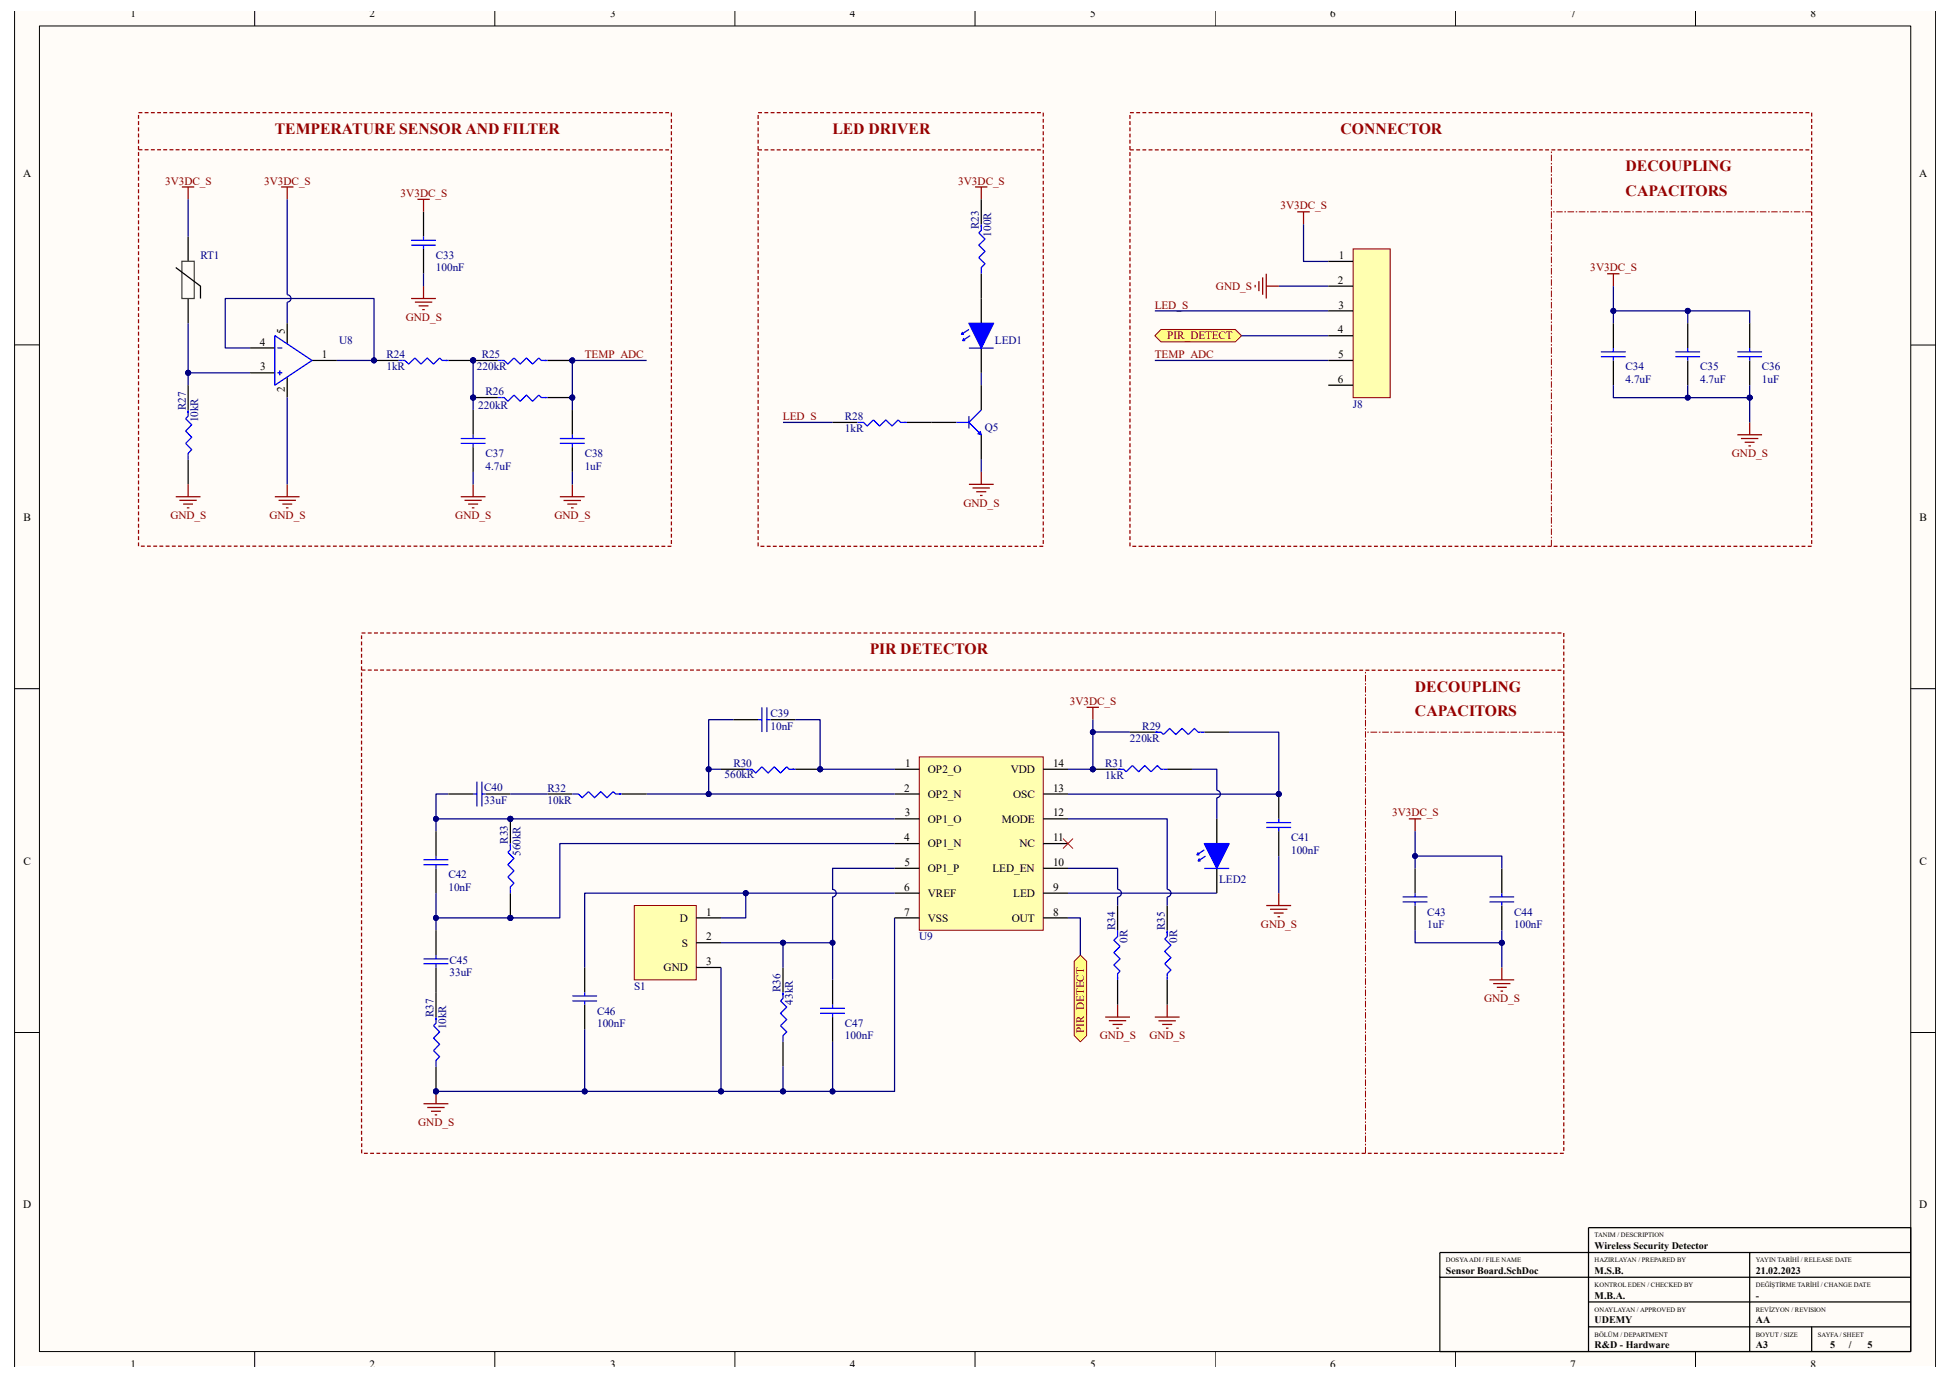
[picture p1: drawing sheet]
<svg xmlns="http://www.w3.org/2000/svg" width="297mm" height="210mm" viewBox="0 0 297 210" stroke-linecap="round" stroke-linejoin="round" font-family="sans-serif">
<defs><g id="words">
<g font-size="2.4" fill="#980000">
<text x="41.9" y="20.4">TEMPERATURE SENSOR AND FILTER</text>
<text x="126.8" y="20.4">LED DRIVER</text>
<text x="204.2" y="20.4">CONNECTOR</text>
<text x="247.6" y="26.1">DECOUPLING</text>
<text x="247.6" y="29.9">CAPACITORS</text>
<text x="132.5" y="99.7">PIR DETECTOR</text>
<text x="215.5" y="105.4">DECOUPLING</text>
<text x="215.5" y="109.2">CAPACITORS</text>
</g>
<g font-size="1.7">
<text x="19.9" y="2.6">1</text>
<text x="56.3" y="2.6">2</text>
<text x="92.9" y="2.6">3</text>
<text x="129.5" y="2.6">4</text>
<text x="166.1" y="2.6">5</text>
<text x="202.6" y="2.6">6</text>
<text x="239.2" y="2.6">7</text>
<text x="275.8" y="2.6">8</text>
<text x="3.5" y="27">A</text>
<text x="292.3" y="27">A</text>
<text x="203.9" y="39.5">1</text>
<text x="203.8" y="43.2">2</text>
<text x="203.9" y="47">3</text>
<text x="39.6" y="52.7">4</text>
<text x="43.4" y="50.9" transform="rotate(-90 43.4 50.9)">5</text>
<text x="203.8" y="50.8">4</text>
<text x="39.6" y="56.5">3</text>
<text x="43.4" y="59.8" transform="rotate(-90 43.4 59.8)">2</text>
<text x="49" y="54.6">1</text>
<text x="203.8" y="58.3">6</text>
<text x="203.9" y="54.6">5</text>
<text x="3.6" y="79.4">B</text>
<text x="292.4" y="79.4">B</text>
<text x="137.9" y="116.9">1</text>
<text x="141.3" y="117.8">OP2_O</text>
<text x="154" y="117.8">VDD</text>
<text x="160.4" y="116.9">14</text>
<text x="137.7" y="120.7">2</text>
<text x="137.8" y="124.4">3</text>
<text x="141.3" y="121.6">OP2_N</text>
<text x="141.3" y="125.3">OP1_O</text>
<text x="152.6" y="125.3">MODE</text>
<text x="154.3" y="121.6">OSC</text>
<text x="160.4" y="124.4">12</text>
<text x="160.4" y="120.7">13</text>
<text x="3.6" y="131.7">C</text>
<text x="137.7" y="128.2">4</text>
<text x="137.8" y="132">5</text>
<text x="141.3" y="129.1">OP1_N</text>
<text x="155.3" y="129.1">NC</text>
<text x="160.4" y="132">10</text>
<text x="160.4" y="128.2">11</text>
<text x="292.4" y="131.7">C</text>
<text x="137.7" y="135.7">6</text>
<text x="141.3" y="132.9">OP1_P</text>
<text x="141.3" y="136.7">VREF</text>
<text x="151.2" y="132.9">LED_EN</text>
<text x="154.3" y="136.7">LED</text>
<text x="160.4" y="135.7">9</text>
<text x="103.6" y="140.5">D</text>
<text x="107.6" y="139.5">1</text>
<text x="107.6" y="143.3">2</text>
<text x="137.7" y="139.5">7</text>
<text x="141.3" y="140.5">VSS</text>
<text x="154.1" y="140.5">OUT</text>
<text x="160.4" y="139.5">8</text>
<text x="101.1" y="148">GND</text>
<text x="103.9" y="144.2">S</text>
<text x="107.6" y="147.1">3</text>
<text x="3.5" y="184.1">D</text>
<text x="292.4" y="184.1">D</text>
<text x="19.9" y="208.4">1</text>
<text x="56.3" y="208.4">2</text>
<text x="92.9" y="208.4">3</text>
<text x="129.5" y="208.4">4</text>
<text x="166.1" y="208.4">5</text>
<text x="202.6" y="208.4">6</text>
<text x="239.2" y="208.4">7</text>
<text x="275.8" y="208.4">8</text>
</g>
<g font-size="1.7" fill="#800000">
<text x="25.1" y="28.1">3V3DC_S</text>
<text x="40.2" y="28.1">3V3DC_S</text>
<text x="146" y="28.1">3V3DC_S</text>
<text x="61" y="30">3V3DC_S</text>
<text x="195" y="31.9">3V3DC_S</text>
<text x="242.2" y="41.4">3V3DC_S</text>
<text x="175.9" y="47">LED_S</text>
<text x="185.2" y="44.2">GND_S</text>
<text x="61.8" y="48.9">GND_S</text>
<text x="177.8" y="51.7">PIR_DETECT</text>
<text x="89.1" y="54.6">TEMP_ADC</text>
<text x="175.9" y="54.6">TEMP_ADC</text>
<text x="119.3" y="64">LED_S</text>
<text x="263.8" y="69.7">GND_S</text>
<text x="146.8" y="77.2">GND_S</text>
<text x="25.9" y="79.1">GND_S</text>
<text x="41.1" y="79.1">GND_S</text>
<text x="69.4" y="79.1">GND_S</text>
<text x="84.5" y="79.1">GND_S</text>
<text x="163" y="107.4">3V3DC_S</text>
<text x="212" y="124.4">3V3DC_S</text>
<text x="192.1" y="141.4">GND_S</text>
<text x="226.1" y="152.7">GND_S</text>
<text x="165.2" y="157.4" transform="rotate(-90 165.2 157.4)">PIR_DETECT</text>
<text x="167.5" y="158.4">GND_S</text>
<text x="175.1" y="158.4">GND_S</text>
<text x="63.7" y="171.6">GND_S</text>
</g>
<g font-size="1.7" fill="#000080">
<text x="149.1" y="34.9" transform="rotate(-90 149.1 34.9)">R23</text>
<text x="30.5" y="39.5">RT1</text>
<text x="66.4" y="41.4">100nF</text>
<text x="66.4" y="39.5">C33</text>
<text x="151" y="36" transform="rotate(-90 151 36)">100R</text>
<text x="51.7" y="52.5">U8</text>
<text x="151.5" y="52.5">LED1</text>
<text x="58.9" y="56.5">1kR</text>
<text x="58.9" y="54.6">R24</text>
<text x="72.6" y="56.5">220kR</text>
<text x="73.4" y="54.6">R25</text>
<text x="247.6" y="58.3">4.7uF</text>
<text x="247.6" y="56.5">C34</text>
<text x="259" y="58.3">4.7uF</text>
<text x="259" y="56.5">C35</text>
<text x="268.4" y="56.5">C36</text>
<text x="268.4" y="58.3">1uF</text>
<text x="28.3" y="62.5" transform="rotate(-90 28.3 62.5)">R27</text>
<text x="30.2" y="64.4" transform="rotate(-90 30.2 64.4)">10kR</text>
<text x="72.8" y="62.3">220kR</text>
<text x="74" y="60.2">R26</text>
<text x="128.7" y="65.9">1kR</text>
<text x="128.7" y="64">R28</text>
<text x="150" y="65.7">Q5</text>
<text x="206.1" y="62.1">J8</text>
<text x="74" y="71.6">4.7uF</text>
<text x="74" y="69.7">C37</text>
<text x="89.1" y="69.7">C38</text>
<text x="89.1" y="71.6">1uF</text>
<text x="117.4" y="111.2">10nF</text>
<text x="117.4" y="109.3">C39</text>
<text x="172.1" y="113.1">220kR</text>
<text x="174" y="111.2">R29</text>
<text x="110.4" y="118.6">560kR</text>
<text x="111.7" y="116.9">R30</text>
<text x="168.4" y="118.7">1kR</text>
<text x="168.4" y="116.9">R31</text>
<text x="73.8" y="122.5">33uF</text>
<text x="73.8" y="120.5">C40</text>
<text x="83.4" y="122.5">10kR</text>
<text x="83.4" y="120.6">R32</text>
<text x="77.4" y="128.5" transform="rotate(-90 77.4 128.5)">R33</text>
<text x="79.3" y="130.5" transform="rotate(-90 79.3 130.5)">560kR</text>
<text x="196.7" y="130.1">100nF</text>
<text x="196.7" y="128.2">C41</text>
<text x="68.3" y="135.7">10nF</text>
<text x="68.3" y="133.9">C42</text>
<text x="185.7" y="134.6">LED2</text>
<text x="140" y="143.3">U9</text>
<text x="169.9" y="141.8" transform="rotate(-90 169.9 141.8)">R34</text>
<text x="171.8" y="143.7" transform="rotate(-90 171.8 143.7)">0R</text>
<text x="177.4" y="141.8" transform="rotate(-90 177.4 141.8)">R35</text>
<text x="179.3" y="143.7" transform="rotate(-90 179.3 143.7)">0R</text>
<text x="217.4" y="141.4">1uF</text>
<text x="217.4" y="139.5">C43</text>
<text x="230.6" y="139.5">C44</text>
<text x="230.6" y="141.4">100nF</text>
<text x="68.5" y="148.8">33uF</text>
<text x="68.5" y="146.9">C45</text>
<text x="66" y="155" transform="rotate(-90 66 155)">R37</text>
<text x="90.9" y="154.6">C46</text>
<text x="96.6" y="150.9">S1</text>
<text x="118.9" y="151.2" transform="rotate(-90 118.9 151.2)">R36</text>
<text x="120.8" y="153.1" transform="rotate(-90 120.8 153.1)">43kR</text>
<text x="67.9" y="156.9" transform="rotate(-90 67.9 156.9)">10kR</text>
<text x="90.9" y="156.5">100nF</text>
<text x="128.7" y="158.4">100nF</text>
<text x="128.7" y="156.5">C47</text>
</g>
<g font-size="1.5">
<text x="242.9" y="190.3">Wireless Security Detector</text>
<text x="220.3" y="194.1">Sensor Board.SchDoc</text>
<text x="242.9" y="194.1">M.S.B.</text>
<text x="242.9" y="197.9">M.B.A.</text>
<text x="267.5" y="194.1">21.02.2023</text>
<text x="267.5" y="197.9">-</text>
<text x="242.9" y="201.7">UDEMY</text>
<text x="267.5" y="201.7">AA</text>
<text x="242.9" y="205.4">R&amp;D - Hardware</text>
<text x="267.5" y="205.4">A3</text>
<text x="278.8" y="205.4">5</text>
<text x="281.6" y="205.4">/</text>
<text x="284.5" y="205.4">5</text>
</g>
<g font-size="1">
<text x="242.9" y="188.6">TANIM / DESCRIPTION</text>
<text x="220.3" y="192.3">DOSYA ADI / FILE NAME</text>
<text x="242.9" y="192.3">HAZIRLAYAN / PREPARED BY</text>
<text x="242.9" y="196.1">KONTROL EDEN / CHECKED BY</text>
<text x="267.5" y="192.3">YAYIN TARİHİ / RELEASE DATE</text>
<text x="267.5" y="196.1">DEĞİŞTİRME TARİHİ / CHANGE DATE</text>
<text x="242.9" y="199.9">ONAYLAYAN / APPROVED BY</text>
<text x="242.9" y="203.7">BÖLÜM / DEPARTMENT</text>
<text x="267.5" y="199.9">REVİZYON / REVISION</text>
<text x="267.5" y="203.7">BOYUT / SIZE</text>
<text x="276.9" y="203.7">SAYFA / SHEET</text>
</g>
</g></defs>
<path d="M2.3 1.7h292.5v206.5h-292.5z" fill="#fffcf8"/>
<path d="M2.2 1.7v206.5M294.8 1.7v206.5" fill="none" stroke="#000" stroke-width=".15"/>
<path d="M6 4h285.1v202h-285.1z" fill="#fffcf8"/>
<g fill="none" stroke="#000" stroke-width=".15">
<path d="M6 4h285.1v202h-285.1zM38.8 1.7v2.3M75.4 1.7v2.3M111.9 1.7v2.3M148.5 1.7v2.3M185.1 1.7v2.3M221.7 1.7v2.3M258.3 1.7v2.3M2.2 52.6h3.8M291.1 52.6h3.7M2.2 104.9h3.8M291.1 104.9h3.7"/>
<path d="M2.2 157.3h3.8M291.1 157.3h3.7M38.8 206v2.2M75.4 206v2.2M111.9 206v2.2M148.5 206v2.2M185.1 206v2.2M221.7 206v2.2M258.3 206v2.2"/>
</g>
<g fill="none" stroke="#000" stroke-width=".19">
<path d="M28.7 36v3.8M64.5 32.3v3.7M64.5 37.9v3.8M26.8 40.8l3.7 2.8v1.9M28.7 45.5v3.8M28.7 58.7v3.8M38.1 56.8h3.8M38.1 53h3.8M43.7 49.3v3.1M43.7 57.5v3.1M47.5 54.9h3.8M28.7 70v3.8"/>
<path d="M72.1 62.5v3.8M72.1 68.1v3.8M87.2 62.5v3.8M87.2 68.1v3.8M219.3 194.6v-3.7h22.7v15.1M242 198.4h49.1M266.5 190.9v15.1M291.1 190.9h-49.1v-3.8h49.1v18.9h-71.8v-11.4h71.8M242 202.2h49.1M276 202.2v3.8"/>
</g>
<g fill="none" stroke="#980000" stroke-width=".19">
<path d="M21.1 22.8h.6M22 22.8h.6M23 22.8h.6M23.9 22.8h.6M24.9 22.8h.6M25.8 22.8h.6M26.8 22.8h.5M27.7 22.8h.6M28.7 22.8h.5M29.6 22.8h.6M30.5 22.8h.6M31.5 22.8h.6"/>
<path d="M32.4 22.8h.6M33.4 22.8h.5M34.3 22.8h.6M35.3 22.8h.6M36.2 22.8h.6M37.1 22.8h.6M38.1 22.8h.6M39 22.8h.6M40 22.8h.6M40.9 22.8h.6M41.9 22.8h.6M42.8 22.8h.6"/>
<path d="M43.7 22.8h.6M44.7 22.8h.6M45.6 22.8h.6M46.6 22.8h.6M47.5 22.8h.6M48.5 22.8h.6M49.4 22.8h.6M50.4 22.8h.5M51.3 22.8h.6M52.3 22.8h.5M53.2 22.8h.6M54.1 22.8h.6"/>
<path d="M55.1 22.8h.6M56 22.8h.6M57 22.8h.5M57.9 22.8h.6M58.9 22.8h.6M59.8 22.8h.6M60.7 22.8h.6M61.7 22.8h.6M62.6 22.8h.6M63.6 22.8h.6M64.5 22.8h.6M65.5 22.8h.6"/>
<path d="M66.4 22.8h.6M67.3 22.8h.6M68.3 22.8h.6M69.2 22.8h.6M70.2 22.8h.6M71.1 22.8h.6M72.1 22.8h.6M73 22.8h.6M74 22.8h.5M74.9 22.8h.6M75.8 22.8h.6M76.8 22.8h.6"/>
<path d="M77.7 22.8h.6M78.7 22.8h.6M79.6 22.8h.6M80.6 22.8h.5M81.5 22.8h.6M82.5 22.8h.5M83.4 22.8h.6M84.3 22.8h.6M85.3 22.8h.6M86.2 22.8h.6M87.2 22.8h.6M88.1 22.8h.6"/>
<path d="M89.1 22.8h.6M90 22.8h.6M90.9 22.8h.6M91.9 22.8h.6M92.8 22.8h.6M93.8 22.8h.6M94.7 22.8h.6M95.7 22.8h.6M96.6 22.8h.6M97.6 22.8h.5M98.5 22.8h.6M99.4 22.8h.6"/>
<path d="M100.4 22.8h.6M101.3 22.8h.6"/>
</g>
<path d="M27.7 39.8h1.9v5.7h-1.9z" fill="none" stroke="#434343" stroke-width=".19"/>
<g fill="none" stroke="#00f" stroke-width=".19">
<path d="M62.6 37.4h3.8M62.6 36.6h3.8M64.5 36v.6M64.5 37.4v.5M41.9 51.1l5.6 3.8-5.6 3.8zM42.2 53h.8M42.2 56.8h.8M42.6 56.4v.8M28.7 62.8v.6l-.4 .4 .9 .9-.9 1 .9 .9-.9 1 .9 .9-.5 .6v.9M28.7 62.5v.3v-.1M70.2 67.6h3.8M70.2 66.8h3.8"/>
<path d="M72.1 66.3v.5M72.1 67.6v.5M85.3 67.6h3.8M85.3 66.8h3.8M87.2 66.3v.5M87.2 67.6v.5"/>
</g>
<g fill="none" stroke="#800000" stroke-width=".19">
<path d="M27.7 28.5h1.9M28.7 28.5v1.9M42.8 28.5h1.9M43.7 28.5v1.9M63.6 30.4h1.9M64.5 30.4v1.9M62.6 45.5h3.8M63.2 46h2.6M63.8 46.6h1.5M64.3 47.2h.4M64.5 43.6v1.9M26.8 75.7h3.7"/>
<path d="M27.3 76.2h2.7M27.9 76.8h1.5M28.5 77.4h.3M28.7 73.8v1.9M41.9 75.7h3.7M42.4 76.2h2.7M43 76.8h1.5M43.6 77.4h.3M43.7 73.8v1.9"/>
</g>
<circle cx="57" cy="54.9" r=".37" fill="#000080"/>
<circle cx="57" cy="54.9" r=".37" fill="none" stroke="#000080" stroke-width=".15"/>
<circle cx="72.1" cy="54.9" r=".38" fill="#000080"/>
<circle cx="72.1" cy="54.9" r=".38" fill="none" stroke="#000080" stroke-width=".15"/>
<path d="M57 54.9h3.7" fill="none" stroke="#000" stroke-width=".19"/>
<circle cx="57" cy="54.9" r=".37" fill="#000080"/>
<circle cx="57" cy="54.9" r=".37" fill="none" stroke="#000080" stroke-width=".15"/>
<path d="M68.3 54.9h3.8" fill="none" stroke="#000" stroke-width=".19"/>
<circle cx="72.1" cy="54.9" r=".38" fill="#000080"/>
<circle cx="72.1" cy="54.9" r=".38" fill="none" stroke="#000080" stroke-width=".15"/>
<path d="M67.9 54.9h-.6l-.3-.4-1 1-.9-1-1 1-.9-1-1 1-.5-.6h-1M68.1 54.9h-.2h.4" fill="none" stroke="#00f" stroke-width=".19"/>
<circle cx="72.1" cy="60.6" r=".38" fill="#000080"/>
<circle cx="72.1" cy="60.6" r=".38" fill="none" stroke="#000080" stroke-width=".15"/>
<circle cx="87.2" cy="60.6" r=".38" fill="#000080"/>
<circle cx="87.2" cy="60.6" r=".38" fill="none" stroke="#000080" stroke-width=".15"/>
<path d="M72.1 60.6h3.7" fill="none" stroke="#000" stroke-width=".19"/>
<circle cx="72.1" cy="60.6" r=".38" fill="#000080"/>
<circle cx="72.1" cy="60.6" r=".38" fill="none" stroke="#000080" stroke-width=".15"/>
<path d="M83.4 60.6h3.8" fill="none" stroke="#000" stroke-width=".19"/>
<circle cx="87.2" cy="60.6" r=".38" fill="#000080"/>
<circle cx="87.2" cy="60.6" r=".38" fill="none" stroke="#000080" stroke-width=".15"/>
<path d="M83 60.6h-.5l-.4-.4-1 1-.9-1-1 1-.9-1-.9 1-.6-.6h-1M83.2 60.6h-.2h.4" fill="none" stroke="#00f" stroke-width=".19"/>
<circle cx="72.1" cy="54.9" r=".38" fill="#000080"/>
<circle cx="72.1" cy="54.9" r=".38" fill="none" stroke="#000080" stroke-width=".15"/>
<circle cx="87.2" cy="54.9" r=".38" fill="#000080"/>
<circle cx="87.2" cy="54.9" r=".38" fill="none" stroke="#000080" stroke-width=".15"/>
<path d="M72.1 54.9h3.7" fill="none" stroke="#000" stroke-width=".19"/>
<circle cx="72.1" cy="54.9" r=".38" fill="#000080"/>
<circle cx="72.1" cy="54.9" r=".38" fill="none" stroke="#000080" stroke-width=".15"/>
<path d="M83.4 54.9h3.8" fill="none" stroke="#000" stroke-width=".19"/>
<circle cx="87.2" cy="54.9" r=".38" fill="#000080"/>
<circle cx="87.2" cy="54.9" r=".38" fill="none" stroke="#000080" stroke-width=".15"/>
<path d="M149.5 34.2v.3v-.1M149.5 34.5v.6l-.4 .4 .9 .9-.9 1 .9 .9-.9 1 .9 .9-.5 .6v.9M83 54.9h-.5l-.4-.4-1 1-.9-1-1 1-.9-1-.9 1-.6-.6h-1M83.2 54.9h-.2h.4M147.6 53h3.8M137.8 64.4h-.6l-.4-.4-.9 .9-1-.9-.9 .9-.9-.9-1 .9-.6-.5h-.9M138 64.4h-.2h.4M145.7 64.4h1.9M147.6 63.4v1.9M149.3 65.7l.2 .6-.6-.2M149.5 62.5l-1.9 1.9 1.9 1.9" fill="none" stroke="#00f" stroke-width=".19"/>
<g fill="none" stroke="#800000" stroke-width=".19">
<path d="M148.5 28.5h1.9M149.5 28.5v1.9M70.2 75.7h3.8M70.8 76.2h2.6M71.3 76.8h1.5M71.9 77.4h.4M72.1 73.8v1.9M85.3 75.7h3.8M85.8 76.3h2.7M86.4 76.8h1.5M87 77.4h.4M87.2 73.8v1.9"/>
<path d="M147.6 73.8h3.8M148.1 74.4h2.7M148.7 74.9h1.5M149.3 75.5h.4M149.5 71.9v1.9"/>
</g>
<g fill="none" stroke="#980000" stroke-width=".19">
<path d="M115.5 22.8h.6M116.4 22.8h.6M117.4 22.8h.6M118.3 22.8h.6M119.3 22.8h.6M120.2 22.8h.6M121.2 22.8h.5M122.1 22.8h.6M123 22.8h.6M124 22.8h.6M124.9 22.8h.6M125.9 22.8h.6"/>
<path d="M126.8 22.8h.6M127.8 22.8h.6M128.7 22.8h.6M129.6 22.8h.6M130.6 22.8h.6M131.5 22.8h.6M132.5 22.8h.6M133.4 22.8h.6M134.4 22.8h.6M135.3 22.8h.6M136.3 22.8h.5M137.2 22.8h.6"/>
<path d="M138.2 22.8h.5M139.1 22.8h.6M140 22.8h.6M141 22.8h.6M141.9 22.8h.6M142.9 22.8h.6M143.8 22.8h.6M144.8 22.8h.5M145.7 22.8h.6M146.6 22.8h.6M147.6 22.8h.6M148.5 22.8h.6"/>
<path d="M149.5 22.8h.6M150.4 22.8h.6M151.4 22.8h.6M152.3 22.8h.6M153.2 22.8h.6M154.2 22.8h.6M155.1 22.8h.6M156.1 22.8h.6M157 22.8h.6M158 22.8h.6"/>
</g>
<path d="M149.5 30.4v3.8M149.5 41.7v7.6M149.5 53v3.8M149.5 58.7v3.8M126.8 64.4h3.8M145.7 64.4h-7.5M149.5 66.3v3.7" fill="none" stroke="#000" stroke-width=".19"/>
<path d="M147.6 49.3h3.8l-1.9 3.7z" fill="#00f"/>
<path d="M146.6 50.6l-.2 .3M146.8 51.5l-.2 .4M147.6 49.3h3.8l-1.9 3.7zM147.6 50.2l-1.2 .7h.4M147.8 51.1l-1.2 .8h.4" fill="none" stroke="#00f" stroke-width=".19"/>
<g fill="none" stroke="#980000" stroke-width=".19">
<path d="M21.1 17.2h.6M21.1 17.5v.6M21.1 18.5v.6M21.1 19.4v.6M22 17.2h.6M23 17.2h.6M23.9 17.2h.6M24.9 17.2h.6M25.8 17.2h.6M26.8 17.2h.5M27.7 17.2h.6M28.7 17.2h.5"/>
<path d="M29.6 17.2h.6M30.5 17.2h.6M31.5 17.2h.6M32.4 17.2h.6M33.4 17.2h.5M34.3 17.2h.6M35.3 17.2h.6M36.2 17.2h.6M37.1 17.2h.6M38.1 17.2h.6M39 17.2h.6M40 17.2h.6"/>
<path d="M40.9 17.2h.6M41.9 17.2h.6M42.8 17.2h.6M43.7 17.2h.6M44.7 17.2h.6M45.6 17.2h.6M46.6 17.2h.6M47.5 17.2h.6M48.5 17.2h.6M49.4 17.2h.6M50.4 17.2h.5M51.3 17.2h.6"/>
<path d="M52.3 17.2h.5M53.2 17.2h.6M54.1 17.2h.6M55.1 17.2h.6M56 17.2h.6M57 17.2h.5M57.9 17.2h.6M58.9 17.2h.6M59.8 17.2h.6M60.7 17.2h.6M61.7 17.2h.6M62.6 17.2h.6"/>
<path d="M63.6 17.2h.6M64.5 17.2h.6M65.5 17.2h.6M66.4 17.2h.6M67.3 17.2h.6M68.3 17.2h.6M69.2 17.2h.6M70.2 17.2h.6M71.1 17.2h.6M72.1 17.2h.6M73 17.2h.6M74 17.2h.5"/>
<path d="M74.9 17.2h.6M75.8 17.2h.6M76.8 17.2h.6M77.7 17.2h.6M78.7 17.2h.6M79.6 17.2h.6M80.6 17.2h.5M81.5 17.2h.6M82.5 17.2h.5M83.4 17.2h.6M84.3 17.2h.6M85.3 17.2h.6"/>
<path d="M86.2 17.2h.6M87.2 17.2h.6M88.1 17.2h.6M89.1 17.2h.6M90 17.2h.6M90.9 17.2h.6M91.9 17.2h.6M92.8 17.2h.6M93.8 17.2h.6M94.7 17.2h.6M95.7 17.2h.6M96.6 17.2h.6"/>
<path d="M97.6 17.2h.5M98.5 17.2h.6M99.4 17.2h.6M100.4 17.2h.6M101.3 17.2h.6M102.3 17.2v.6M102.3 18.1v.6M102.3 19v.6M115.5 17.2h.6M115.5 17.5v.6M115.5 18.5v.6M115.5 19.4v.6"/>
<path d="M116.4 17.2h.6M117.4 17.2h.6M118.3 17.2h.6M119.3 17.2h.6M120.2 17.2h.6M121.2 17.2h.5M122.1 17.2h.6M123 17.2h.6M124 17.2h.6M124.9 17.2h.6M125.9 17.2h.6M126.8 17.2h.6"/>
<path d="M127.8 17.2h.6M128.7 17.2h.6M129.6 17.2h.6M130.6 17.2h.6M131.5 17.2h.6M132.5 17.2h.6M133.4 17.2h.6M134.4 17.2h.6M135.3 17.2h.6M136.3 17.2h.5M137.2 17.2h.6M138.2 17.2h.5"/>
<path d="M139.1 17.2h.6M140 17.2h.6M141 17.2h.6M141.9 17.2h.6M142.9 17.2h.6M143.8 17.2h.6M144.8 17.2h.5M145.7 17.2h.6M146.6 17.2h.6M147.6 17.2h.6M148.5 17.2h.6M149.5 17.2h.6"/>
<path d="M150.4 17.2h.6M151.4 17.2h.6M152.3 17.2h.6M153.2 17.2h.6M154.2 17.2h.6M155.1 17.2h.6M156.1 17.2h.6M157 17.2h.6M158 17.2h.6M158.9 17.2v.6M158.9 18.1v.6M158.9 19v.6"/>
<path d="M21.1 20.3v.6M21.1 21.3v.6M21.1 22.2v.6M21.1 23.2v.6M21.1 24.1v.6M21.1 25.1v.6M21.1 26v.6M21.1 26.9v.6M21.1 27.9v.6M21.1 28.9v.5M21.1 29.8v.6M21.1 30.7v.6"/>
<path d="M21.1 31.7v.6M21.1 32.6v.6M21.1 33.6v.6M21.1 34.5v.6M21.1 35.5v.5M21.1 36.4v.6M21.1 37.3v.6M21.1 38.3v.6M21.1 39.2v.6M102.3 20v.6M102.3 20.9v.6M102.3 21.9v.6"/>
<path d="M102.3 22.8v.6M102.3 23.8v.6M102.3 24.7v.6M102.3 25.7v.5M102.3 26.6v.6M102.3 27.6v.5M102.3 28.5v.6M102.3 29.4v.6M102.3 30.4v.6M102.3 31.3v.6M102.3 32.3v.6M102.3 33.2v.6"/>
<path d="M102.3 34.2v.6M102.3 35.1v.6M102.3 36v.6M102.3 37v.6M102.3 37.9v.6M102.3 38.9v.6M102.3 39.8v.6M115.5 20.4v.5M115.5 21.3v.6M115.5 22.2v.6M115.5 23.2v.6M115.5 24.1v.6"/>
<path d="M115.5 25.1v.6M115.5 26v.6M115.5 27v.6M115.5 27.9v.6M115.5 28.9v.5M115.5 29.8v.6M115.5 30.7v.6M115.5 31.7v.6M115.5 32.6v.6M115.5 33.6v.6M115.5 34.5v.6M115.5 35.5v.5"/>
<path d="M115.5 36.4v.6M115.5 37.3v.6M115.5 38.3v.6M115.5 39.2v.6M158.9 20v.6M158.9 20.9v.6M158.9 21.9v.6M158.9 22.8v.6M158.9 23.8v.6M158.9 24.7v.6M158.9 25.7v.5M158.9 26.6v.6"/>
<path d="M158.9 27.6v.5M158.9 28.5v.6M158.9 29.4v.6M158.9 30.4v.6M158.9 31.3v.6M158.9 32.3v.6M158.9 33.2v.6M158.9 34.2v.6M158.9 35.1v.6M158.9 36v.6M158.9 37v.6M158.9 37.9v.6"/>
<path d="M158.9 38.9v.6M158.9 39.8v.6M21.1 40.2v.6M21.1 41.1v.6M21.1 42.1v.6M21.1 43v.6M21.1 43.9v.6M21.1 44.9v.6M21.1 45.8v.6M21.1 46.8v.6M21.1 47.7v.6M21.1 48.7v.6"/>
<path d="M21.1 49.6v.6M21.1 50.5v.6M21.1 51.5v.6M21.1 52.5v.5M21.1 53.4v.6M21.1 54.3v.6M21.1 55.3v.6M21.1 56.2v.6M21.1 57.2v.5M21.1 58.1v.6M21.1 59.1v.5M21.1 60v.6"/>
<path d="M102.3 40.8v.6M102.3 41.7v.6M102.3 42.7v.5M102.3 43.6v.6M102.3 44.5v.6M102.3 45.5v.6M102.3 46.4v.6M102.3 47.4v.6M102.3 48.3v.6M102.3 49.3v.5M102.3 50.2v.6M102.3 51.1v.6"/>
<path d="M102.3 52.1v.6M102.3 53v.6M102.3 54v.6M102.3 54.9v.6M102.3 55.9v.6M102.3 56.8v.6M102.3 57.8v.5M102.3 58.7v.6M102.3 59.6v.6M115.5 40.2v.6M115.5 41.1v.6M115.5 42.1v.6"/>
<path d="M115.5 43v.6M115.5 43.9v.6M115.5 44.9v.6M115.5 45.8v.6M115.5 46.8v.6M115.5 47.7v.6M115.5 48.7v.6M115.5 49.6v.6M115.5 50.6v.5M115.5 51.5v.6M115.5 52.5v.5M115.5 53.4v.6"/>
<path d="M115.5 54.3v.6M115.5 55.3v.6M115.5 56.2v.6M115.5 57.2v.6M115.5 58.1v.6M115.5 59.1v.5M115.5 60v.6M158.9 40.8v.6M158.9 41.7v.6M158.9 42.7v.5M158.9 43.6v.6M158.9 44.5v.6"/>
<path d="M158.9 45.5v.6M158.9 46.4v.6M158.9 47.4v.6M158.9 48.3v.6M158.9 49.3v.5M158.9 50.2v.6M158.9 51.1v.6M158.9 52.1v.6M158.9 53v.6M158.9 54v.6M158.9 54.9v.6M158.9 55.9v.6"/>
<path d="M158.9 56.8v.6M158.9 57.8v.5M158.9 58.7v.6M158.9 59.6v.6M21.1 60.9v.6M21.1 61.9v.6M21.1 62.8v.6M21.1 63.8v.6M21.1 64.7v.6M21.1 65.7v.6M21.1 66.6v.6M21.1 67.5v.6"/>
<path d="M21.1 68.5v.6M21.1 69.4v.6M21.1 70.4v.6M21.1 71.3v.6M21.1 72.3v.6M21.1 73.2v.6M21.1 74.1v.6M21.1 75.1v.6M21.1 76v.6M21.1 77v.6M21.1 77.9v.6M21.1 78.9v.6"/>
<path d="M21.1 79.8v.6M102.3 60.6v.6M102.3 61.5v.6M102.3 62.5v.6M102.3 63.4v.6M102.3 64.4v.6M102.3 65.3v.6M102.3 66.3v.5M102.3 67.2v.6M102.3 68.1v.6M102.3 69.1v.6M102.3 70v.6"/>
<path d="M102.3 71v.6M102.3 71.9v.6M102.3 72.9v.5M102.3 73.8v.6M102.3 74.7v.6M102.3 75.7v.6M102.3 76.6v.6M102.3 77.6v.6M102.3 78.5v.6M102.3 79.5v.6M115.5 60.9v.6M115.5 61.9v.6"/>
<path d="M115.5 62.8v.6M115.5 63.8v.6M115.5 64.7v.6M115.5 65.7v.6M115.5 66.6v.6M115.5 67.5v.6M115.5 68.5v.6M115.5 69.4v.6M115.5 70.4v.6M115.5 71.3v.6M115.5 72.3v.6M115.5 73.2v.6"/>
<path d="M115.5 74.1v.6M115.5 75.1v.6M115.5 76.1v.5M115.5 77v.6M115.5 77.9v.6M115.5 78.9v.6M115.5 79.8v.6M158.9 60.6v.6M158.9 61.5v.6M158.9 62.5v.6M158.9 63.4v.6M158.9 64.4v.6"/>
<path d="M158.9 65.3v.6M158.9 66.3v.5M158.9 67.2v.6M158.9 68.1v.6M158.9 69.1v.6M158.9 70v.6M158.9 71v.6M158.9 71.9v.6M158.9 72.9v.5M158.9 73.8v.6M158.9 74.7v.6M158.9 75.7v.6"/>
<path d="M158.9 76.6v.6M158.9 77.6v.6M158.9 78.5v.6M158.9 79.5v.6M21.1 80.8v.5M21.1 81.7v.6M21.1 82.7v.5M21.5 83.2h.6M22.4 83.2h.6M23.3 83.2h.6M24.3 83.2h.6M25.2 83.2h.6"/>
<path d="M26.2 83.2h.6M27.1 83.2h.6M28.1 83.2h.6M29 83.2h.6M29.9 83.2h.6M30.9 83.2h.6M31.8 83.2h.6M32.8 83.2h.6M33.7 83.2h.6M34.7 83.2h.6M35.6 83.2h.6M36.6 83.2h.5"/>
<path d="M37.5 83.2h.6M38.4 83.2h.6M39.4 83.2h.6M40.3 83.2h.6M41.3 83.2h.6M42.2 83.2h.6M43.2 83.2h.5M44.1 83.2h.6M45.1 83.2h.5M46 83.2h.6M46.9 83.2h.6M47.9 83.2h.6"/>
<path d="M48.8 83.2h.6M49.8 83.2h.6M50.7 83.2h.6M51.7 83.2h.6M52.6 83.2h.6M53.5 83.2h.6M54.5 83.2h.6M55.4 83.2h.6M56.4 83.2h.6M57.3 83.2h.6M58.3 83.2h.6M59.2 83.2h.6"/>
<path d="M60.2 83.2h.5M61.1 83.2h.6M62 83.2h.6M63 83.2h.6M63.9 83.2h.6M64.9 83.2h.6M65.8 83.2h.6M66.8 83.2h.5M67.7 83.2h.6M68.6 83.2h.6M69.6 83.2h.6M70.5 83.2h.6"/>
<path d="M71.5 83.2h.6M72.4 83.2h.6M73.4 83.2h.6M74.3 83.2h.6M75.3 83.2h.5M76.2 83.2h.6M77.1 83.2h.6M78.1 83.2h.6M79 83.2h.6M80 83.2h.6M80.9 83.2h.6M81.9 83.2h.6"/>
<path d="M82.8 83.2h.6M83.8 83.2h.5M84.7 83.2h.6M85.6 83.2h.6M86.6 83.2h.6M87.5 83.2h.6M88.5 83.2h.6M89.4 83.2h.6M90.4 83.2h.5M91.3 83.2h.6M92.2 83.2h.6M93.2 83.2h.6"/>
<path d="M94.1 83.2h.6M95.1 83.2h.6M96 83.2h.6M97 83.2h.6M97.9 83.2h.6M98.8 83.2h.6M99.8 83.2h.6M100.8 83.2h.5M101.7 83.2h.6M102.3 80.4v.6M102.3 81.3v.6M102.3 82.3v.6"/>
<path d="M115.5 80.8v.5M115.5 81.7v.6M115.5 82.7v.5M115.8 83.2h.6M116.8 83.2h.6M117.7 83.2h.6M118.7 83.2h.6M119.6 83.2h.6M120.6 83.2h.6M121.5 83.2h.6M122.4 83.2h.6M123.4 83.2h.6"/>
<path d="M124.4 83.2h.5M125.3 83.2h.6M126.2 83.2h.6M127.2 83.2h.6M128.1 83.2h.6M129.1 83.2h.5M130 83.2h.6M131 83.2h.5M131.9 83.2h.6M132.8 83.2h.6M133.8 83.2h.6M134.7 83.2h.6"/>
<path d="M135.7 83.2h.6M136.6 83.2h.6M137.6 83.2h.6M138.5 83.2h.6M139.4 83.2h.6M140.4 83.2h.6M141.3 83.2h.6M142.3 83.2h.6M143.2 83.2h.6M144.2 83.2h.6M145.1 83.2h.6M146 83.2h.6"/>
<path d="M147 83.2h.6M147.9 83.2h.6M148.9 83.2h.6M149.8 83.2h.6M150.8 83.2h.6M151.7 83.2h.6M152.7 83.2h.5M153.6 83.2h.6M154.6 83.2h.5M155.5 83.2h.6M156.4 83.2h.6M157.4 83.2h.6"/>
<path d="M158.3 83.2h.6M158.9 80.4v.6M158.9 81.3v.6M158.9 82.3v.6"/>
</g>
<path d="M140 115.3h18.9v26.5h-18.9z" fill="#ffffb0"/>
<path d="M140 115.3h18.9v26.5h-18.9z" fill="none" stroke="#800000" stroke-width=".15"/>
<g fill="none" stroke="#000" stroke-width=".19">
<path d="M136.3 117.2h3.7M158.9 117.2h3.8M136.3 121h3.7M136.3 124.8h3.7M136.3 128.5h3.7M136.3 132.3h3.7M136.3 136.1h3.7M136.3 139.9h3.7M158.9 121h3.8M158.9 124.8h3.8M158.9 128.5h3.8M158.9 132.3h3.8"/>
<path d="M158.9 136.1h3.8M158.9 139.9h3.8"/>
</g>
<path d="M96.6 138h9.5v11.3h-9.5z" fill="#ffffb0"/>
<path d="M96.6 138h9.5v11.3h-9.5z" fill="none" stroke="#800000" stroke-width=".15"/>
<path d="M106.1 139.9h3.7M185.4 124.8v3.7M185.4 132.3v3.8M106.1 143.7h3.7M106.1 147.4h3.7" fill="none" stroke="#000" stroke-width=".19"/>
<path d="M183.4 132.3h3.8" fill="none" stroke="#00f" stroke-width=".19"/>
<path d="M183.4 128.5h3.8l-1.8 3.8z" fill="#00f"/>
<path d="M115.5 109.7h.6M116.1 107.8v3.7M116.8 109.7h.6M116.8 107.8v3.7M182.5 129.9l-.2 .4M182.7 130.8l-.2 .4M183.4 129.5l-1.1 .8h.4M183.4 128.5h3.8l-1.8 3.8zM183.6 130.5l-1.1 .7h.4" fill="none" stroke="#00f" stroke-width=".19"/>
<path d="M111.7 109.7h3.8M117.4 109.7h3.8" fill="none" stroke="#000" stroke-width=".19"/>
<circle cx="124.9" cy="117.2" r=".37" fill="#000080"/>
<circle cx="124.9" cy="117.2" r=".37" fill="none" stroke="#000080" stroke-width=".15"/>
<path d="M109.8 117.2h3.8M121.2 117.2h3.7" fill="none" stroke="#000" stroke-width=".19"/>
<circle cx="124.9" cy="117.2" r=".37" fill="#000080"/>
<circle cx="124.9" cy="117.2" r=".37" fill="none" stroke="#000080" stroke-width=".15"/>
<g fill="none" stroke="#00f" stroke-width=".19">
<path d="M72.6 119.1v3.8M73.4 119.1v3.8M113.6 117.2h1l.5 .6 1-1 .9 1 .9-1 1 1 .9-1 .4 .4h.6M121 117.2h-.2h.4M64.5 131.8h3.8M64.5 131h3.8M66.4 130.4v.6M66.4 131.8v.5M72.1 121h.5M73.4 121h.6M87.2 121h.9l.6 .6 .9-1 1 1 .9-1 1 1 .9-1 .4 .4h.6M94.5 121h-.1h.3"/>
<path d="M64.5 146.9h3.8M64.5 146.1h3.8M66.4 145.5v.6M66.4 146.9v.5"/>
</g>
<path d="M66.4 126.7v3.7M66.4 132.3v3.8M68.3 121h3.8M74 121h3.7M83.4 121h3.8M94.7 121h3.8M66.4 141.8v3.7M66.4 147.4v3.8" fill="none" stroke="#000" stroke-width=".19"/>
<circle cx="66.4" cy="166.3" r=".38" fill="#000080"/>
<circle cx="66.4" cy="166.3" r=".38" fill="none" stroke="#000080" stroke-width=".15"/>
<path d="M66.4 162.5v3.8" fill="none" stroke="#000" stroke-width=".19"/>
<circle cx="66.4" cy="166.3" r=".38" fill="#000080"/>
<circle cx="66.4" cy="166.3" r=".38" fill="none" stroke="#000080" stroke-width=".15"/>
<path d="M66.4 151.2v3.8" fill="none" stroke="#000" stroke-width=".19"/>
<path d="M66.4 155.4v.5l-.4 .4 1 .9-1 1 1 .9-1 1 1 .9-.6 .6v.9M66.4 155v.4v-.2" fill="none" stroke="#00f" stroke-width=".19"/>
<circle cx="77.7" cy="139.9" r=".38" fill="#000080"/>
<circle cx="77.7" cy="139.9" r=".38" fill="none" stroke="#000080" stroke-width=".15"/>
<circle cx="77.7" cy="124.8" r=".38" fill="#000080"/>
<circle cx="77.7" cy="124.8" r=".38" fill="none" stroke="#000080" stroke-width=".15"/>
<path d="M77.7 136.1v3.8" fill="none" stroke="#000" stroke-width=".19"/>
<circle cx="77.7" cy="139.9" r=".38" fill="#000080"/>
<circle cx="77.7" cy="139.9" r=".38" fill="none" stroke="#000080" stroke-width=".15"/>
<path d="M77.7 124.8v3.7" fill="none" stroke="#000" stroke-width=".19"/>
<circle cx="77.7" cy="124.8" r=".38" fill="#000080"/>
<circle cx="77.7" cy="124.8" r=".38" fill="none" stroke="#000080" stroke-width=".15"/>
<path d="M77.7 128.9v.6l-.3 .4 .9 .9-.9 1 .9 .9-.9 .9 .9 1-.6 .5v1M77.7 128.5v.4v-.2M87.2 152.5h3.7M87.2 151.8h3.7M89.1 151.2v.6M89.1 152.5v.6M119.3 151.2v.4v-.2M119.3 151.6v.5l-.4 .4 .9 1-.9 .9 .9 1-.9 .9 .9 .9-.5 .6v.9M124.9 154.4h3.8M124.9 153.6h3.8M126.8 153.1v.5M126.8 154.4v.6" fill="none" stroke="#00f" stroke-width=".19"/>
<path d="M89.1 147.4v3.8M89.1 153.1v3.8M119.3 147.4v3.8M119.3 158.7v3.8M126.8 149.3v3.8M126.8 155v3.8" fill="none" stroke="#000" stroke-width=".19"/>
<circle cx="166.5" cy="117.2" r=".38" fill="#000080"/>
<circle cx="166.5" cy="117.2" r=".38" fill="none" stroke="#000080" stroke-width=".15"/>
<path d="M166.5 117.2h3.7M177.8 117.2h3.8" fill="none" stroke="#000" stroke-width=".19"/>
<circle cx="166.5" cy="117.2" r=".38" fill="#000080"/>
<circle cx="166.5" cy="117.2" r=".38" fill="none" stroke="#000080" stroke-width=".15"/>
<path d="M170.2 117.2h.4h-.2M170.6 117.2h.6l.4 .4 .9-1 1 1 .9-1 .9 1 1-1 .5 .6h1M175.9 111.6h.4h-.2M176.3 111.6h.5l.4 .3 1-.9 .9 .9 1-.9 .9 .9 .9-.9 .6 .6h.9" fill="none" stroke="#00f" stroke-width=".19"/>
<path d="M172.1 111.6h3.8M183.4 111.6h3.8" fill="none" stroke="#000" stroke-width=".19"/>
<circle cx="194.8" cy="121" r=".37" fill="#000080"/>
<circle cx="194.8" cy="121" r=".37" fill="none" stroke="#000080" stroke-width=".15"/>
<path d="M194.8 121v3.8M194.8 126.7v3.8" fill="none" stroke="#000" stroke-width=".19"/>
<circle cx="194.8" cy="121" r=".37" fill="#000080"/>
<circle cx="194.8" cy="121" r=".37" fill="none" stroke="#000080" stroke-width=".15"/>
<path d="M192.9 126.1h3.8M192.9 125.3h3.8M194.8 124.8v.5M194.8 126.1v.6" fill="none" stroke="#00f" stroke-width=".19"/>
<path d="M64.5 168.2h3.8M65.1 168.8h2.6M65.7 169.3h1.5M66.2 169.9h.4M66.4 166.3v1.9" fill="none" stroke="#800000" stroke-width=".19"/>
<circle cx="66.4" cy="166.3" r=".38" fill="#000080"/>
<circle cx="66.4" cy="166.3" r=".38" fill="none" stroke="#000080" stroke-width=".15"/>
<path d="M170.2 138v3.8M177.8 138v3.8M170.2 149.3v3.8M177.8 149.3v3.8" fill="none" stroke="#000" stroke-width=".19"/>
<path d="M170.2 141.8v.9l-.5 .6 .9 .9-.9 1 .9 .9-.9 .9 .9 1-.4 .4v.5M170.2 149.1v-.2v.4M177.8 141.8v.3v-.1M177.8 142.1v.6l-.4 .4 1 .9-1 1 1 .9-1 1 1 .9-.6 .6v.9" fill="none" stroke="#00f" stroke-width=".19"/>
<path d="M165.5 107.8h1.9M166.5 107.8v1.9M192.9 138h3.8M193.5 138.6h2.6M194 139.1h1.5M194.6 139.7h.4M194.8 136.1v1.9" fill="none" stroke="#800000" stroke-width=".19"/>
<path d="M161.9 127.8l1.5 1.5M163.4 127.8l-1.5 1.5" fill="none" stroke="#f00" stroke-width=".15"/>
<path d="M164.6 145.5l.9 1v11.3l-.9 .9-1-.9v-11.3z" fill-rule="evenodd" fill="#ffff80"/>
<path d="M164.6 145.5l.9 1v11.3l-.9 .9-1-.9v-11.3z" fill="none" stroke="#800000" stroke-width=".15"/>
<g fill="none" stroke="#800000" stroke-width=".19">
<path d="M214.6 124.8h1.9M215.6 124.8v1.9M168.4 155h3.7M168.9 155.5h2.7M169.5 156.1h1.5M170 156.7h.4M170.2 153.1v1.9M175.9 155h3.8M176.5 155.6h2.6M177 156.1h1.6M177.6 156.7h.4M177.8 153.1v1.9"/>
<path d="M226.9 149.3h3.7M227.5 149.9h2.6M228 150.5h1.5M228.6 151h.4M228.8 147.4v1.9"/>
</g>
<g fill="none" stroke="#980000" stroke-width=".19">
<path d="M172.1 17.5v.6M172.1 18.5v.6M172.1 19.4v.6M172.1 17.2h.6M173.1 17.2h.6M174 17.2h.6M175 17.2h.6M175.9 17.2h.6M176.8 17.2h.6M177.8 17.2h.6M178.7 17.2h.6M179.7 17.2h.6"/>
<path d="M180.6 17.2h.6M181.6 17.2h.6M182.5 17.2h.6M183.4 17.2h.6M184.4 17.2h.6M185.4 17.2h.5M186.3 17.2h.6M187.2 17.2h.6M188.2 17.2h.6M189.1 17.2h.6M190.1 17.2h.5M191 17.2h.6"/>
<path d="M192 17.2h.6M192.9 17.2h.6M193.8 17.2h.6M194.8 17.2h.6M195.7 17.2h.6M196.7 17.2h.6M197.6 17.2h.6M198.6 17.2h.6M199.5 17.2h.6M200.4 17.2h.6M201.4 17.2h.6M202.3 17.2h.6"/>
<path d="M203.3 17.2h.6M204.2 17.2h.6M205.2 17.2h.6M206.1 17.2h.6M207 17.2h.6M208 17.2h.6M208.9 17.2h.6M209.9 17.2h.6M210.8 17.2h.6M211.8 17.2h.6M212.7 17.2h.6M213.7 17.2h.5"/>
<path d="M214.6 17.2h.6M215.6 17.2h.6M216.5 17.2h.6M217.4 17.2h.6M218.4 17.2h.6M219.3 17.2h.6M220.3 17.2h.6M221.2 17.2h.6M222.2 17.2h.6M223.1 17.2h.6M224 17.2h.6M225 17.2h.6"/>
<path d="M225.9 17.2h.6M226.9 17.2h.6M227.8 17.2h.6M228.8 17.2h.6M229.7 17.2h.6M230.7 17.2h.5M231.6 17.2h.6M232.5 17.2h.6M233.5 17.2h.6M234.4 17.2h.6M235.4 17.2h.6M236.3 17.2h.6"/>
<path d="M237.3 17.2h.5M238.2 17.2h.6M239.1 17.2h.6M240.1 17.2h.6M241 17.2h.6M242 17.2h.6M242.9 17.2h.6M243.9 17.2h.6M244.8 17.2h.6M245.8 17.2h.6M246.7 17.2h.6M247.6 17.2h.6"/>
<path d="M248.6 17.2h.6M249.5 17.2h.6M250.5 17.2h.6M251.4 17.2h.6M252.4 17.2h.6M253.3 17.2h.6M254.3 17.2h.5M255.2 17.2h.6M256.1 17.2h.6M257.1 17.2h.6M258 17.2h.6M259 17.2h.6"/>
<path d="M259.9 17.2h.6M260.9 17.2h.5M261.8 17.2h.6M262.7 17.2h.6M263.7 17.2h.6M264.6 17.2h.6M265.6 17.2h.6M266.5 17.2h.6M267.5 17.2h.6M268.4 17.2h.6M269.3 17.2h.6M270.3 17.2h.6"/>
<path d="M271.2 17.2h.6M272.2 17.2h.6M273.1 17.2h.6M274.1 17.2h.6M275 17.2h.6M276 17.2v.6M276 18.1v.6M276 19v.6M172.1 22.2v.6h.6M172.1 20.4v.5M172.1 21.3v.6M172.1 23.2v.6"/>
<path d="M172.1 24.1v.6M172.1 25.1v.6M172.1 26v.6M172.1 27v.6M172.1 27.9v.6M172.1 28.9v.5M172.1 29.8v.6M172.1 30.7v.6M172.1 31.7v.6M172.1 32.6v.6M172.1 33.6v.6M172.1 34.5v.6"/>
<path d="M172.1 35.5v.5M172.1 36.4v.6M172.1 37.3v.6M172.1 38.3v.6M172.1 39.2v.6M173.1 22.8h.6M174 22.8h.6M175 22.8h.6M175.9 22.8h.6M176.8 22.8h.6M177.8 22.8h.6M178.7 22.8h.6"/>
<path d="M179.7 22.8h.6M180.6 22.8h.6M181.6 22.8h.6M182.5 22.8h.6M183.4 22.8h.6M184.4 22.8h.6M185.4 22.8h.5M186.3 22.8h.6M187.2 22.8h.6M188.2 22.8h.6M189.1 22.8h.6M190.1 22.8h.5"/>
<path d="M191 22.8h.6M192 22.8h.6M192.9 22.8h.6M193.8 22.8h.6M194.8 22.8h.6M195.7 22.8h.6M196.7 22.8h.6M197.6 22.8h.6M198.6 22.8h.6M199.5 22.8h.6M200.4 22.8h.6M201.4 22.8h.6"/>
<path d="M202.3 22.8h.6M203.3 22.8h.6M204.2 22.8h.6M205.2 22.8h.6M206.1 22.8h.6M207 22.8h.6M208 22.8h.6M208.9 22.8h.6M209.9 22.8h.6M210.8 22.8h.6M211.8 22.8h.6M212.7 22.8h.6"/>
<path d="M213.7 22.8h.5M214.6 22.8h.6M215.6 22.8h.6M216.5 22.8h.6M217.4 22.8h.6M218.4 22.8h.6M219.3 22.8h.6M220.3 22.8h.6M221.2 22.8h.6M222.2 22.8h.6M223.1 22.8h.6M224 22.8h.6"/>
<path d="M225 22.8h.6M225.9 22.8h.6M226.9 22.8h.6M227.8 22.8h.6M228.8 22.8h.6M229.7 22.8h.6M230.7 22.8h.5M231.6 22.8h.6M232.5 22.8h.6M233.5 22.8h.6M234.4 22.8h.6M235.4 22.8h.6"/>
<path d="M236.3 22.8h.6M237.3 22.8h.5M238.2 22.8h.6M239.1 22.8h.6M240.1 22.8h.6M241 22.8h.6M242 22.8h.6M242.9 22.8h.6M243.9 22.8h.6M244.8 22.8h.6M245.8 22.8h.6M246.7 22.8h.6"/>
<path d="M247.6 22.8h.6M248.6 22.8h.6M249.5 22.8h.6M250.5 22.8h.6M251.4 22.8h.6M252.4 22.8h.6M253.3 22.8h.6M254.3 22.8h.5M255.2 22.8h.6M256.1 22.8h.6M257.1 22.8h.6M258 22.8h.6"/>
<path d="M259 22.8h.6M259.9 22.8h.6M260.9 22.8h.5M261.8 22.8h.6M262.7 22.8h.6M263.7 22.8h.6M264.6 22.8h.6M265.6 22.8h.6M266.5 22.8h.6M267.5 22.8h.6M268.4 22.8h.6M269.3 22.8h.6"/>
<path d="M270.3 22.8h.6M271.2 22.8h.6M272.2 22.8h.6M273.1 22.8h.6M274.1 22.8h.6M275 22.8h.6M276 20v.6M276 21v.5M276 21.9v.6M276 22.8v.6M276 23.8v.6M276 24.7v.6"/>
<path d="M276 25.7v.5M276 26.6v.6M276 27.6v.6M276 28.5v.6M276 29.4v.6M276 30.4v.6M276 31.3v.6M276 32.3v.6M276 33.2v.6M276 34.2v.6M276 35.1v.6M276 36v.6"/>
<path d="M276 37v.6M276 37.9v.6M276 38.9v.6M276 39.8v.6M172.1 40.2v.6M172.1 41.1v.6M172.1 42.1v.6M172.1 43v.6M172.1 43.9v.6M172.1 44.9v.6M172.1 45.8v.6M172.1 46.8v.6"/>
<path d="M172.1 47.7v.6M172.1 48.7v.6M172.1 49.6v.6M172.1 50.6v.5M172.1 51.5v.6M172.1 52.5v.5M172.1 53.4v.6M172.1 54.3v.6M172.1 55.3v.6M172.1 56.2v.6M172.1 57.2v.6M172.1 58.1v.6"/>
<path d="M172.1 59.1v.5M172.1 60v.6M276 40.8v.6M276 41.7v.6M276 42.7v.5M276 43.6v.6M276 44.5v.6M276 45.5v.6M276 46.4v.6M276 47.4v.6M276 48.3v.6M276 49.3v.5"/>
<path d="M276 50.2v.6M276 51.2v.6M276 52.1v.6M276 53v.6M276 54v.6M276 54.9v.6M276 55.9v.6M276 56.8v.6M276 57.8v.6M276 58.7v.6M276 59.6v.6M172.1 60.9v.6"/>
<path d="M172.1 61.9v.6M172.1 62.8v.6M172.1 63.8v.6M172.1 64.7v.6M172.1 65.7v.6M172.1 66.6v.6M172.1 67.5v.6M172.1 68.5v.6M172.1 69.4v.6M172.1 70.4v.6M172.1 71.3v.6M172.1 72.3v.6"/>
<path d="M172.1 73.2v.6M172.1 74.1v.6M172.1 75.1v.6M172.1 76.1v.5M172.1 77v.6M172.1 77.9v.6M172.1 78.9v.6M172.1 79.8v.6M276 60.6v.6M276 61.5v.6M276 62.5v.6M276 63.4v.6"/>
<path d="M276 64.4v.6M276 65.3v.6M276 66.3v.5M276 67.2v.6M276 68.1v.6M276 69.1v.6M276 70v.6M276 71v.6M276 71.9v.6M276 72.9v.5M276 73.8v.6M276 74.7v.6"/>
<path d="M276 75.7v.6M276 76.6v.6M276 77.6v.6M276 78.5v.6M276 79.5v.6M55.1 96.5h.6M55.1 96.8v.6M55.1 97.7v.6M55.1 98.7v.6M55.1 99.6v.6M56 96.5h.6M57 96.5h.6"/>
<path d="M57.9 96.5h.6M58.9 96.5h.6M59.8 96.5h.6M60.7 96.5h.6M61.7 96.5h.6M62.6 96.5h.6M63.6 96.5h.6M64.5 96.5h.6M65.5 96.5h.6M66.4 96.5h.6M67.3 96.5h.6M68.3 96.5h.6"/>
<path d="M69.2 96.5h.6M70.2 96.5h.6M71.1 96.5h.6M72.1 96.5h.6M73 96.5h.6M74 96.5h.5M74.9 96.5h.6M75.9 96.5h.5M76.8 96.5h.6M77.7 96.5h.6M78.7 96.5h.6M79.6 96.5h.6"/>
<path d="M80.6 96.5h.5M81.5 96.5h.6M82.5 96.5h.6M83.4 96.5h.6M84.3 96.5h.6M85.3 96.5h.6M86.2 96.5h.6M87.2 96.5h.6M88.1 96.5h.6M89.1 96.5h.6M90 96.5h.6M90.9 96.5h.6"/>
<path d="M91.9 96.5h.6M92.8 96.5h.6M93.8 96.5h.6M94.7 96.5h.6M95.7 96.5h.6M96.6 96.5h.6M97.6 96.5h.5M98.5 96.5h.6M99.4 96.5h.6M100.4 96.5h.6M101.3 96.5h.6M102.3 96.5h.6"/>
<path d="M103.2 96.5h.6M104.2 96.5h.6M105.1 96.5h.6M106.1 96.5h.5M107 96.5h.6M107.9 96.5h.6M108.9 96.5h.6M109.8 96.5h.6M110.8 96.5h.6M111.7 96.5h.6M112.7 96.5h.6M113.6 96.5h.6"/>
<path d="M114.6 96.5h.5M115.5 96.5h.6M116.4 96.5h.6M117.4 96.5h.6M118.3 96.5h.6M119.3 96.5h.6M120.2 96.5h.6M121.2 96.5h.5M122.1 96.5h.6M123 96.5h.6M124 96.5h.6M124.9 96.5h.6"/>
<path d="M125.9 96.5h.6M126.8 96.5h.6M127.8 96.5h.6M128.7 96.5h.6M129.6 96.5h.6M130.6 96.5h.6M131.5 96.5h.6M132.5 96.5h.6M133.4 96.5h.6M134.4 96.5h.6M135.3 96.5h.6M136.3 96.5h.5"/>
<path d="M137.2 96.5h.6M138.2 96.5h.5M139.1 96.5h.6M140 96.5h.6M141 96.5h.6M141.9 96.5h.6M142.9 96.5h.6M143.8 96.5h.6M144.8 96.5h.5M145.7 96.5h.6M146.6 96.5h.6M147.6 96.5h.6"/>
<path d="M148.5 96.5h.6M149.5 96.5h.6M150.4 96.5h.6M151.4 96.5h.6M152.3 96.5h.6M153.2 96.5h.6M154.2 96.5h.6M155.1 96.5h.6M156.1 96.5h.6M157 96.5h.6M158 96.5h.6M158.9 96.5h.6"/>
<path d="M159.8 96.5h.6M160.8 96.5h.6M161.8 96.5h.5M162.7 96.5h.6M163.6 96.5h.6M164.6 96.5h.6M165.5 96.5h.6M166.5 96.5h.5M167.4 96.5h.6M168.4 96.5h.5M169.3 96.5h.6M170.2 96.5h.6"/>
<path d="M171.2 96.5h.6M172.1 80.8v.5M172.1 81.7v.6M172.1 82.7v.5M172.1 96.5h.6M172.5 83.2h.6M173.1 96.5h.6M173.4 83.2h.6M174 96.5h.6M174.4 83.2h.6M175 96.5h.6M175.3 83.2h.6"/>
<path d="M175.9 96.5h.6M176.3 83.2h.5M176.8 96.5h.6M177.2 83.2h.6M177.8 96.5h.6M178.2 83.2h.5M178.7 96.5h.6M179.1 83.2h.6M179.7 96.5h.6M180 83.2h.6M180.6 96.5h.6M181 83.2h.6"/>
<path d="M181.6 96.5h.6M181.9 83.2h.6M182.5 96.5h.6M182.9 83.2h.5M183.4 96.5h.6M183.8 83.2h.6M184.4 96.5h.6M184.8 83.2h.6M185.4 96.5h.5M185.7 83.2h.6M186.3 96.5h.6M186.6 83.2h.6"/>
<path d="M187.2 96.5h.6M187.6 83.2h.6M188.2 96.5h.6M188.5 83.2h.6M189.1 96.5h.6M189.5 83.2h.6M190.1 96.5h.5M190.4 83.2h.6M191 96.5h.6M191.4 83.2h.6M192 96.5h.6M192.3 83.2h.6"/>
<path d="M192.9 96.5h.6M193.2 83.2h.6M193.8 96.5h.6M194.2 83.2h.6M194.8 96.5h.6M195.1 83.2h.6M195.7 96.5h.6M196.1 83.2h.6M196.7 96.5h.6M197 83.2h.6M197.6 96.5h.6M198 83.2h.6"/>
<path d="M198.6 96.5h.6M198.9 83.2h.6M199.5 96.5h.6M199.9 83.2h.5M200.4 96.5h.6M200.8 83.2h.6M201.4 96.5h.6M201.7 83.2h.6M202.3 96.5h.6M202.7 83.2h.6M203.3 96.5h.6M203.6 83.2h.6"/>
<path d="M204.2 96.5h.6M204.6 83.2h.6M205.2 96.5h.6M205.5 83.2h.6M206.1 96.5h.6M206.5 83.2h.5M207 96.5h.6M207.4 83.2h.6M208 96.5h.6M208.4 83.2h.5M208.9 96.5h.6M209.3 83.2h.6"/>
<path d="M209.9 96.5h.6M210.2 83.2h.6M210.8 96.5h.6M211.2 83.2h.6M211.8 96.5h.6M212.1 83.2h.6M212.7 96.5h.6M213.1 83.2h.6M213.7 96.5h.5M214 83.2h.6M214.6 96.5h.6M215 83.2h.6"/>
<path d="M215.6 96.5h.6M215.9 83.2h.6M216.5 96.5h.6M216.8 83.2h.6M217.4 96.5h.6M217.8 83.2h.6M218.4 96.5h.6M218.7 83.2h.6M219.3 96.5h.6M219.7 83.2h.6M220.3 96.5h.6M220.6 83.2h.6"/>
<path d="M221.2 96.5h.6M221.6 83.2h.6M222.2 96.5h.6M222.5 83.2h.6M223.1 96.5h.6M223.5 83.2h.5M224 96.5h.6M224.4 83.2h.6M225 96.5h.6M225.3 83.2h.6M225.9 96.5h.6M226.3 83.2h.6"/>
<path d="M226.9 96.5h.6M227.2 83.2h.6M227.8 96.5h.6M228.2 83.2h.6M228.8 96.5h.6M229.1 83.2h.6M229.7 96.5h.6M230.1 83.2h.5M230.7 96.5h.5M231 83.2h.6M231.6 96.5h.6M231.9 83.2h.6"/>
<path d="M232.5 96.5h.6M232.9 83.2h.6M233.5 96.5h.6M233.8 83.2h.6M234.4 96.5h.6M234.8 83.2h.6M235.4 96.5h.6M235.7 83.2h.6M236.3 96.5h.6M236.7 83.2h.6M237.3 96.5h.5M237.6 83.2h.6"/>
<path d="M238.2 96.5v.5M238.2 97.4v.6M238.2 98.3v.6M238.2 99.3v.6M238.6 83.2h.5M239.5 83.2h.6M240.5 83.2h.5M241.4 83.2h.6M242.3 83.2h.6M243.3 83.2h.6M244.2 83.2h.6M245.2 83.2h.6"/>
<path d="M246.1 83.2h.6M247.1 83.2h.5M248 83.2h.6M248.9 83.2h.6M249.9 83.2h.6M250.8 83.2h.6M251.8 83.2h.6M252.7 83.2h.6M253.7 83.2h.6M254.6 83.2h.6M255.5 83.2h.6M256.5 83.2h.6"/>
<path d="M257.4 83.2h.6M258.4 83.2h.6M259.3 83.2h.6M260.3 83.2h.6M261.2 83.2h.6M262.1 83.2h.6M263.1 83.2h.6M264.1 83.2h.5M265 83.2h.6M265.9 83.2h.6M266.9 83.2h.6M267.8 83.2h.6"/>
<path d="M268.8 83.2h.5M269.7 83.2h.6M270.7 83.2h.5M271.6 83.2h.6M272.5 83.2h.6M273.5 83.2h.6M274.4 83.2h.6M275.4 83.2h.6M276 80.4v.6M276 81.4v.6M276 82.3v.6M55.1 101.5v.6h.6"/>
<path d="M55.1 100.6v.6M55.1 102.5v.6M55.1 103.4v.6M55.1 104.4v.5M55.1 105.3v.6M55.1 106.3v.5M55.1 107.2v.6M55.1 108.1v.6M55.1 109.1v.6M55.1 110v.6M55.1 111v.5M55.1 111.9v.6"/>
<path d="M55.1 112.9v.6M55.1 113.8v.6M55.1 114.7v.6M55.1 115.7v.6M55.1 116.6v.6M55.1 117.6v.6M55.1 118.5v.6M55.1 119.5v.6M56 102.1h.6M57 102.1h.6M57.9 102.1h.6M58.9 102.1h.6"/>
<path d="M59.8 102.1h.6M60.7 102.1h.6M61.7 102.1h.6M62.6 102.1h.6M63.6 102.1h.6M64.5 102.1h.6M65.5 102.1h.6M66.4 102.1h.6M67.3 102.1h.6M68.3 102.1h.6M69.2 102.1h.6M70.2 102.1h.6"/>
<path d="M71.1 102.1h.6M72.1 102.1h.6M73 102.1h.6M74 102.1h.5M74.9 102.1h.6M75.9 102.1h.5M76.8 102.1h.6M77.7 102.1h.6M78.7 102.1h.6M79.6 102.1h.6M80.6 102.1h.5M81.5 102.1h.6"/>
<path d="M82.5 102.1h.6M83.4 102.1h.6M84.3 102.1h.6M85.3 102.1h.6M86.2 102.1h.6M87.2 102.1h.6M88.1 102.1h.6M89.1 102.1h.6M90 102.1h.6M90.9 102.1h.6M91.9 102.1h.6M92.8 102.1h.6"/>
<path d="M93.8 102.1h.6M94.7 102.1h.6M95.7 102.1h.6M96.6 102.1h.6M97.6 102.1h.5M98.5 102.1h.6M99.4 102.1h.6M100.4 102.1h.6M101.3 102.1h.6M102.3 102.1h.6M103.2 102.1h.6M104.2 102.1h.6"/>
<path d="M105.1 102.1h.6M106.1 102.1h.5M107 102.1h.6M107.9 102.1h.6M108.9 102.1h.6M109.8 102.1h.6M110.8 102.1h.6M111.7 102.1h.6M112.7 102.1h.6M113.6 102.1h.6M114.6 102.1h.5M115.5 102.1h.6"/>
<path d="M116.4 102.1h.6M117.4 102.1h.6M118.3 102.1h.6M119.3 102.1h.6M120.2 102.1h.6M121.2 102.1h.5M122.1 102.1h.6M123 102.1h.6M124 102.1h.6M124.9 102.1h.6M125.9 102.1h.6M126.8 102.1h.6"/>
<path d="M127.8 102.1h.6M128.7 102.1h.6M129.6 102.1h.6M130.6 102.1h.6M131.5 102.1h.6M132.5 102.1h.6M133.4 102.1h.6M134.4 102.1h.6M135.3 102.1h.6M136.3 102.1h.5M137.2 102.1h.6M138.2 102.1h.5"/>
<path d="M139.1 102.1h.6M140 102.1h.6M141 102.1h.6M141.9 102.1h.6M142.9 102.1h.6M143.8 102.1h.6M144.8 102.1h.5M145.7 102.1h.6M146.6 102.1h.6M147.6 102.1h.6M148.5 102.1h.6M149.5 102.1h.6"/>
<path d="M150.4 102.1h.6M151.4 102.1h.6M152.3 102.1h.6M153.2 102.1h.6M154.2 102.1h.6M155.1 102.1h.6M156.1 102.1h.6M157 102.1h.6M158 102.1h.6M158.9 102.1h.6M159.8 102.1h.6M160.8 102.1h.6"/>
<path d="M161.8 102.1h.5M162.7 102.1h.6M163.6 102.1h.6M164.6 102.1h.6M165.5 102.1h.6M166.5 102.1h.5M167.4 102.1h.6M168.4 102.1h.5M169.3 102.1h.6M170.2 102.1h.6M171.2 102.1h.6M172.1 102.1h.6"/>
<path d="M173.1 102.1h.6M174 102.1h.6M175 102.1h.6M175.9 102.1h.6M176.8 102.1h.6M177.8 102.1h.6M178.7 102.1h.6M179.7 102.1h.6M180.6 102.1h.6M181.6 102.1h.6M182.5 102.1h.6M183.4 102.1h.6"/>
<path d="M184.4 102.1h.6M185.4 102.1h.5M186.3 102.1h.6M187.2 102.1h.6M188.2 102.1h.6M189.1 102.1h.6M190.1 102.1h.5M191 102.1h.6M192 102.1h.6M192.9 102.1h.6M193.8 102.1h.6M194.8 102.1h.6"/>
<path d="M195.7 102.1h.6M196.7 102.1h.6M197.6 102.1h.6M198.6 102.1h.6M199.5 102.1h.6M200.4 102.1h.6M201.4 102.1h.6M202.3 102.1h.6M203.3 102.1h.6M204.2 102.1h.6M205.2 102.1h.6M206.1 102.1h.6"/>
<path d="M207 102.1h.6M208 102.1h.6M208.9 102.1h.6M209.9 102.1h.6M210.8 102.1h.6M211.8 102.1h.6M212.7 102.1h.6M213.7 102.1h.5M214.6 102.1h.6M215.6 102.1h.6M216.5 102.1h.6M217.4 102.1h.6"/>
<path d="M218.4 102.1h.6M219.3 102.1h.6M220.3 102.1h.6M221.2 102.1h.6M222.2 102.1h.6M223.1 102.1h.6M224 102.1h.6M225 102.1h.6M225.9 102.1h.6M226.9 102.1h.6M227.8 102.1h.6M228.8 102.1h.6"/>
<path d="M229.7 102.1h.6M230.7 102.1h.5M231.6 102.1h.6M232.5 102.1h.6M233.5 102.1h.6M234.4 102.1h.6M235.4 102.1h.6M236.3 102.1h.6M237.3 102.1h.5M238.2 100.2v.6M238.2 101.2v.6M238.2 102.1v.6"/>
<path d="M238.2 103.1v.6M238.2 104v.6M238.2 104.9v.6M238.2 105.9v.6M238.2 106.8v.6M238.2 107.8v.6M238.2 108.7v.6M238.2 109.7v.6M238.2 110.6v.6M238.2 111.6v.6M238.2 112.5v.6M238.2 113.5v.5"/>
<path d="M238.2 114.4v.6M238.2 115.3v.6M238.2 116.3v.6M238.2 117.2v.6M238.2 118.2v.6M238.2 119.1v.6M55.1 120.4v.6M55.1 121.3v.6M55.1 122.3v.6M55.1 123.2v.6M55.1 124.2v.6M55.1 125.1v.6"/>
<path d="M55.1 126.1v.6M55.1 127v.6M55.1 128v.5M55.1 128.9v.6M55.1 129.8v.6M55.1 130.8v.6M55.1 131.7v.6M55.1 132.7v.6M55.1 133.6v.6M55.1 134.6v.5M55.1 135.5v.6M55.1 136.5v.5"/>
<path d="M55.1 137.4v.6M55.1 138.3v.6M55.1 139.3v.6M238.2 120.1v.6M238.2 121v.6M238.2 121.9v.6M238.2 122.9v.6M238.2 123.8v.6M238.2 124.8v.6M238.2 125.7v.6M238.2 126.7v.6M238.2 127.6v.6"/>
<path d="M238.2 128.5v.6M238.2 129.5v.6M238.2 130.5v.5M238.2 131.4v.6M238.2 132.3v.6M238.2 133.3v.6M238.2 134.2v.6M238.2 135.1v.6M238.2 136.1v.6M238.2 137.1v.5M238.2 138v.6M238.2 138.9v.6"/>
<path d="M238.2 139.9v.6M55.1 140.2v.6M55.1 141.2v.6M55.1 142.1v.6M55.1 143.1v.6M55.1 144v.6M55.1 144.9v.6M55.1 145.9v.6M55.1 146.8v.6M55.1 147.8v.6M55.1 148.7v.6M55.1 149.7v.6"/>
<path d="M55.1 150.6v.6M55.1 151.6v.5M55.1 152.5v.6M55.1 153.4v.6M55.1 154.4v.6M55.1 155.3v.6M55.1 156.3v.6M55.1 157.2v.6M55.1 158.2v.5M55.1 159.1v.6M238.2 140.8v.6M238.2 141.8v.6"/>
<path d="M238.2 142.7v.6M238.2 143.7v.6M238.2 144.6v.6M238.2 145.5v.6M238.2 146.5v.6M238.2 147.4v.6M238.2 148.4v.6M238.2 149.3v.6M238.2 150.3v.6M238.2 151.2v.6M238.2 152.1v.6M238.2 153.1v.6"/>
<path d="M238.2 154v.6M238.2 155v.6M238.2 155.9v.6M238.2 156.9v.6M238.2 157.8v.6M238.2 158.8v.5M238.2 159.7v.6M55.1 160v.6M55.1 161v.6M55.1 161.9v.6M55.1 162.9v.6M55.1 163.8v.6"/>
<path d="M55.1 164.8v.6M55.1 165.7v.6M55.1 166.7v.5M55.1 167.6v.6M55.1 168.6v.5M55.1 169.5v.6M55.1 170.4v.6M55.1 171.4v.6M55.1 172.3v.6M55.1 173.3v.6M55.1 174.2v.6M55.1 175.2v.5"/>
<path d="M55.4 175.7h.6M56.4 175.7h.6M57.3 175.7h.6M58.3 175.7h.6M59.2 175.7h.6M60.2 175.7h.5M61.1 175.7h.6M62.1 175.7h.5M63 175.7h.6M63.9 175.7h.6M64.9 175.7h.6M65.8 175.7h.6"/>
<path d="M66.8 175.7h.5M67.7 175.7h.6M68.7 175.7h.6M69.6 175.7h.6M70.5 175.7h.6M71.5 175.7h.6M72.4 175.7h.6M73.4 175.7h.6M74.3 175.7h.6M75.3 175.7h.6M76.2 175.7h.6M77.1 175.7h.6"/>
<path d="M78.1 175.7h.6M79 175.7h.6M80 175.7h.6M80.9 175.7h.6M81.9 175.7h.6M82.8 175.7h.6M83.8 175.7h.5M84.7 175.7h.6M85.6 175.7h.6M86.6 175.7h.6M87.5 175.7h.6M88.5 175.7h.6"/>
<path d="M89.4 175.7h.6M90.4 175.7h.5M91.3 175.7h.6M92.3 175.7h.5M93.2 175.7h.6M94.1 175.7h.6M95.1 175.7h.6M96 175.7h.6M97 175.7h.6M97.9 175.7h.6M98.9 175.7h.6M99.8 175.7h.6"/>
<path d="M100.7 175.7h.6M101.7 175.7h.6M102.6 175.7h.6M103.6 175.7h.6M104.5 175.7h.6M105.5 175.7h.6M106.4 175.7h.6M107.4 175.7h.5M108.3 175.7h.6M109.2 175.7h.6M110.2 175.7h.6M111.1 175.7h.6"/>
<path d="M112.1 175.7h.6M113 175.7h.6M114 175.7h.6M114.9 175.7h.6M115.8 175.7h.6M116.8 175.7h.6M117.7 175.7h.6M118.7 175.7h.6M119.6 175.7h.6M120.6 175.7h.6M121.5 175.7h.6M122.5 175.7h.5"/>
<path d="M123.4 175.7h.6M124.4 175.7h.5M125.3 175.7h.6M126.2 175.7h.6M127.2 175.7h.6M128.1 175.7h.6M129.1 175.7h.6M130 175.7h.6M131 175.7h.5M131.9 175.7h.6M132.8 175.7h.6M133.8 175.7h.6"/>
<path d="M134.7 175.7h.6M135.7 175.7h.6M136.6 175.7h.6M137.6 175.7h.6M138.5 175.7h.6M139.4 175.7h.6M140.4 175.7h.6M141.3 175.7h.6M142.3 175.7h.6M143.2 175.7h.6M144.2 175.7h.6M145.1 175.7h.6"/>
<path d="M146 175.7h.6M147 175.7h.6M148 175.7h.5M148.9 175.7h.6M149.8 175.7h.6M150.8 175.7h.6M151.7 175.7h.6M152.7 175.7h.5M153.6 175.7h.6M154.6 175.7h.5M155.5 175.7h.6M156.4 175.7h.6"/>
<path d="M157.4 175.7h.6M158.3 175.7h.6M159.3 175.7h.6M160.2 175.7h.6M161.2 175.7h.6M162.1 175.7h.6M163 175.7h.6M164 175.7h.6M164.9 175.7h.6M165.9 175.7h.6M166.8 175.7h.6M167.8 175.7h.6"/>
<path d="M168.7 175.7h.6M169.6 175.7h.6M170.6 175.7h.6M171.5 175.7h.6M172.5 175.7h.6M173.4 175.7h.6M174.4 175.7h.6M175.3 175.7h.6M176.3 175.7h.5M177.2 175.7h.6M178.2 175.7h.5M179.1 175.7h.6"/>
<path d="M180 175.7h.6M181 175.7h.6M181.9 175.7h.6M182.9 175.7h.5M183.8 175.7h.6M184.8 175.7h.6M185.7 175.7h.6M186.6 175.7h.6M187.6 175.7h.6M188.5 175.7h.6M189.5 175.7h.6M190.4 175.7h.6"/>
<path d="M191.4 175.7h.6M192.3 175.7h.6M193.2 175.7h.6M194.2 175.7h.6M195.1 175.7h.6M196.1 175.7h.6M197 175.7h.6M198 175.7h.6M198.9 175.7h.6M199.9 175.7h.5M200.8 175.7h.6M201.7 175.7h.6"/>
<path d="M202.7 175.7h.6M203.6 175.7h.6M204.6 175.7h.6M205.5 175.7h.6M206.5 175.7h.5M207.4 175.7h.6M208.4 175.7h.5M209.3 175.7h.6M210.2 175.7h.6M211.2 175.7h.6M212.1 175.7h.6M213.1 175.7h.6"/>
<path d="M214 175.7h.6M215 175.7h.6M215.9 175.7h.6M216.8 175.7h.6M217.8 175.7h.6M218.7 175.7h.6M219.7 175.7h.6M220.6 175.7h.6M221.6 175.7h.6M222.5 175.7h.6M223.5 175.7h.5M224.4 175.7h.6"/>
<path d="M225.3 175.7h.6M226.3 175.7h.6M227.2 175.7h.6M228.2 175.7h.6M229.1 175.7h.6M230.1 175.7h.6M231 175.7h.6M231.9 175.7h.6M232.9 175.7h.6M233.8 175.7h.6M234.8 175.7h.6M235.7 175.7h.6"/>
<path d="M236.7 175.7h.6M237.6 175.7h.6M238.2 160.7v.5M238.2 161.6v.6M238.2 162.5v.6M238.2 163.5v.6M238.2 164.4v.6M238.2 165.4v.5M238.2 166.3v.6M238.2 167.3v.6M238.2 168.2v.6M238.2 169.1v.6"/>
<path d="M238.2 170.1v.6M238.2 171v.6M238.2 172v.6M238.2 172.9v.6M238.2 173.9v.6M238.2 174.8v.6"/>
</g>
<g fill="none" stroke="#980000" stroke-width=".15">
<path d="M208 102.4v.2M208 102.8v1M208 104.1v.2M208 104.6v.9M208 105.8v.2M208 106.3v1M208 107.5v.3M208 108v1M208 109.2v.3M208 109.7v1M208 110.9v.3M208 111.4v1"/>
<path d="M208 112.6v.3M208 113.1v1M208 114.4v.2M208 114.9v.9M208 116.1v.2M208 116.6v.9M208 117.8v.2M208 118.3v1M208 119.5v.2M208 120v1M208.3 111.6h.2M208.8 111.6h1"/>
<path d="M210 111.6h.3M210.5 111.6h1.1M211.8 111.6h.3M212.3 111.6h1M213.6 111.6h.2M214.1 111.6h1M215.4 111.6h.2M215.9 111.6h1M217.1 111.6h.3M217.7 111.6h1M218.9 111.6h.3M219.4 111.6h1"/>
<path d="M220.7 111.6h.3M221.2 111.6h1M222.5 111.6h.2M223 111.6h1M224.3 111.6h.2M224.7 111.6h1.1M226 111.6h.3M226.5 111.6h1M227.8 111.6h.3M228.3 111.6h1M229.6 111.6h.2M230.1 111.6h1"/>
<path d="M231.4 111.6h.2M231.9 111.6h1M233.1 111.6h.3M233.6 111.6h1.1M234.9 111.6h.3M235.4 111.6h1M236.7 111.6h.2M237.2 111.6h1M208 121.2v.3M208 121.7v1M208 122.9v.3M208 123.4v1"/>
<path d="M208 124.6v.3M208 125.1v1M208 126.3v.3M208 126.8v1M208 128.1v.2M208 128.5v1M208 129.8v.2M208 130.3v.9M208 131.5v.2M208 132v.9M208 133.2v.2M208 133.7v1"/>
<path d="M208 134.9v.2M208 135.4v1M208 136.6v.3M208 137.1v1M208 138.3v.3M208 138.8v1M208 140.1v.2M208 140.5v1M208 141.8v.2M208 142.2v1M208 143.5v.2M208 144v.9"/>
<path d="M208 145.2v.2M208 145.7v.9M208 146.9v.2M208 147.4v1M208 148.6v.2M208 149.1v1M208 150.3v.3M208 150.8v1M208 152v.3M208 152.5v1M208 153.8v.2M208 154.2v1"/>
<path d="M208 155.5v.2M208 155.9v1M208 157.2v.2M208 157.6v1M208 158.9v.2M208 159.4v.9M208 160.6v.2M208 161.1v1M208 162.3v.2M208 162.8v1M208 164v.3M208 164.5v1"/>
<path d="M208 165.7v.3M208 166.2v1M208 167.4v.3M208 167.9v1M208 169.2v.2M208 169.6v1M208 170.9v.2M208 171.3v1M208 172.6v.2M208 173.1v.9M208 174.3v.2M208 174.8v.9"/>
</g>
<path d="M215.6 132.3v3.8M215.6 138v3.8M228.8 132.3v3.8M228.8 138v3.8" fill="none" stroke="#000" stroke-width=".19"/>
<path d="M213.7 137.4h3.7M213.7 136.7h3.7M215.6 136.1v.6M215.6 137.4v.6M226.9 137.4h3.7M226.9 136.7h3.7M228.8 136.1v.6M228.8 137.4v.6" fill="none" stroke="#00f" stroke-width=".19"/>
<path d="M206.1 37.9h5.7v22.7h-5.7z" fill="#ffffb0"/>
<path d="M206.1 37.9h5.7v22.7h-5.7z" fill="none" stroke="#800000" stroke-width=".15"/>
<path d="M202.3 39.8h3.8M202.3 43.6h3.8M202.3 47.4h3.8M202.3 51.2h3.8M202.3 54.9h3.8M202.3 58.7h3.8M245.8 49.3v3.7M245.8 54.9v3.8M257.1 49.3v3.7M257.1 54.9v3.8M266.5 49.3v3.7M266.5 54.9v3.8" fill="none" stroke="#000" stroke-width=".19"/>
<g fill="none" stroke="#980000" stroke-width=".15">
<path d="M236.3 23.1v.2M236.3 23.6v1M236.3 24.8v.3M236.3 25.3v1M236.3 26.5v.3M236.3 27v1M236.3 28.3v.2M236.3 28.7v1M236.3 30v.2M236.3 30.5v1M236.3 31.7v.3M236.3 32.2v1"/>
<path d="M236.3 33.4v.3M236.3 33.9v1M236.3 35.2v.2M236.3 35.7v.9M236.3 36.9v.2M236.3 37.4v1M236.3 38.6v.3M236.3 39.1v1M236.6 32.3h.2M237.1 32.3h.9M238.3 32.3h.2M238.8 32.3h1"/>
<path d="M240 32.3h.3M240.5 32.3h1M241.7 32.3h.3M242.2 32.3h1M243.5 32.3h.2M243.9 32.3h1M245.2 32.3h.2M245.7 32.3h1M246.9 32.3h.3M247.4 32.3h1M248.6 32.3h.3M249.1 32.3h1"/>
<path d="M250.4 32.3h.2M250.8 32.3h1M252.1 32.3h.2M252.6 32.3h1M253.8 32.3h.3M254.3 32.3h1M255.5 32.3h.3M256 32.3h1M257.3 32.3h.2M257.7 32.3h1M259 32.3h.2M259.5 32.3h1"/>
<path d="M260.7 32.3h.2M261.2 32.3h1M262.4 32.3h.3M262.9 32.3h1M264.2 32.3h.2M264.6 32.3h1M265.9 32.3h.2M266.4 32.3h.9M267.6 32.3h.2M268.1 32.3h1M269.3 32.3h.3M269.8 32.3h1"/>
<path d="M271.1 32.3h.2M271.5 32.3h1M272.8 32.3h.2M273.3 32.3h.9M274.5 32.3h.2M275 32.3h1M236.3 40.4v.2M236.3 40.8v1M236.3 42.1v.2M236.3 42.6v.9M236.3 43.8v.2M236.3 44.3v1"/>
<path d="M236.3 45.5v.3M236.3 46v1M236.3 47.3v.2M236.3 47.7v1M236.3 49v.2M236.3 49.5v1M236.3 50.7v.2M236.3 51.2v1M236.3 52.4v.3M236.3 52.9v1M236.3 54.2v.2M236.3 54.7v.9"/>
<path d="M236.3 55.9v.2M236.3 56.4v1M236.3 57.6v.2M236.3 58.1v1M236.3 59.4v.2M236.3 59.8v1M236.3 61.1v.2M236.3 61.6v.9M236.3 62.8v.2M236.3 63.3v1M236.3 64.5v.2M236.3 65v1"/>
<path d="M236.3 66.3v.2M236.3 66.7v1M236.3 68v.2M236.3 68.5v.9M236.3 69.7v.2M236.3 70.2v1M236.3 71.4v.3M236.3 71.9v1M236.3 73.2v.2M236.3 73.6v1M236.3 74.9v.2M236.3 75.4v.9"/>
<path d="M236.3 76.6v.2M236.3 77.1v1M236.3 78.3v.3M236.3 78.8v1M236.3 80.1v.2M236.3 80.5v1M236.3 81.8v.2M236.3 82.3v.9"/>
</g>
<g fill="none" stroke="#800000" stroke-width=".19">
<path d="M197.6 32.3h1.9M198.6 32.3v1.9M191.2 43.4v.4M191.8 42.8v1.6M192.3 42.3v2.6M192.9 41.7v3.8M192.9 43.6h1.9M244.8 41.7h1.9M245.8 41.7v1.9M264.6 66.3h3.8M265.2 66.8h2.6M265.8 67.4h1.5"/>
<path d="M266.3 67.9h.4M266.5 64.4v1.9"/>
</g>
<path d="M243.9 54.4h3.7M243.9 53.6h3.7M245.8 53v.6M245.8 54.4v.5M255.2 54.4h3.8M255.2 53.6h3.8M257.1 53v.6M257.1 54.4v.5M264.6 54.4h3.8M264.6 53.6h3.8M266.5 53v.6M266.5 54.4v.5" fill="none" stroke="#00f" stroke-width=".19"/>
<path d="M176.8 50.2h11.4l.9 1-.9 .9h-11.4l-.9-.9z" fill-rule="evenodd" fill="#ffff80"/>
<path d="M176.8 50.2h11.4l.9 1-.9 .9h-11.4l-.9-.9z" fill="none" stroke="#800000" stroke-width=".15"/>
<path d="M266.5 58.7v1.9" fill="none" stroke="#000080" stroke-width=".19"/>
<circle cx="266.5" cy="60.6" r=".38" fill="#000080"/>
<circle cx="266.5" cy="60.6" r=".38" fill="none" stroke="#000080" stroke-width=".15"/>
<path d="M28.7 56.8h9.4" fill="none" stroke="#000080" stroke-width=".19"/>
<circle cx="28.7" cy="56.8" r=".38" fill="#000080"/>
<circle cx="28.7" cy="56.8" r=".38" fill="none" stroke="#000080" stroke-width=".15"/>
<path d="M38.1 53h-3.8v-7.5h22.7v9.4h-5.7" fill="none" stroke="#000080" stroke-width=".19"/>
<circle cx="57" cy="54.9" r=".37" fill="#000080"/>
<circle cx="57" cy="54.9" r=".37" fill="none" stroke="#000080" stroke-width=".15"/>
<path d="M136.3 139.9v26.4h-69.9" fill="none" stroke="#000080" stroke-width=".19"/>
<circle cx="66.4" cy="166.3" r=".38" fill="#000080"/>
<circle cx="66.4" cy="166.3" r=".38" fill="none" stroke="#000080" stroke-width=".15"/>
<circle cx="89.1" cy="166.3" r=".38" fill="#000080"/>
<circle cx="89.1" cy="166.3" r=".38" fill="none" stroke="#000080" stroke-width=".15"/>
<circle cx="109.8" cy="166.3" r=".38" fill="#000080"/>
<circle cx="109.8" cy="166.3" r=".38" fill="none" stroke="#000080" stroke-width=".15"/>
<circle cx="119.3" cy="166.3" r=".38" fill="#000080"/>
<circle cx="119.3" cy="166.3" r=".38" fill="none" stroke="#000080" stroke-width=".15"/>
<circle cx="126.8" cy="166.3" r=".38" fill="#000080"/>
<circle cx="126.8" cy="166.3" r=".38" fill="none" stroke="#000080" stroke-width=".15"/>
<path d="M136.3 128.5h-51v11.4h-18.9v-3.8" fill="none" stroke="#000080" stroke-width=".19"/>
<circle cx="66.4" cy="139.9" r=".38" fill="#000080"/>
<circle cx="66.4" cy="139.9" r=".38" fill="none" stroke="#000080" stroke-width=".15"/>
<circle cx="77.7" cy="139.9" r=".38" fill="#000080"/>
<circle cx="77.7" cy="139.9" r=".38" fill="none" stroke="#000080" stroke-width=".15"/>
<path d="M68.3 121h-1.9v3.8h69.9" fill="none" stroke="#000080" stroke-width=".19"/>
<circle cx="66.4" cy="124.8" r=".38" fill="#000080"/>
<circle cx="66.4" cy="124.8" r=".38" fill="none" stroke="#000080" stroke-width=".15"/>
<circle cx="77.7" cy="124.8" r=".38" fill="#000080"/>
<circle cx="77.7" cy="124.8" r=".38" fill="none" stroke="#000080" stroke-width=".15"/>
<path d="M98.5 54.9h-11.3v7.6M77.7 121h5.7" fill="none" stroke="#000080" stroke-width=".19"/>
<circle cx="87.2" cy="60.6" r=".38" fill="#000080"/>
<circle cx="87.2" cy="60.6" r=".38" fill="none" stroke="#000080" stroke-width=".15"/>
<circle cx="87.2" cy="54.9" r=".38" fill="#000080"/>
<circle cx="87.2" cy="54.9" r=".38" fill="none" stroke="#000080" stroke-width=".15"/>
<path d="M113.6 136.1h-24.5v11.3" fill="none" stroke="#000080" stroke-width=".19"/>
<circle cx="113.6" cy="136.1" r=".38" fill="#000080"/>
<circle cx="113.6" cy="136.1" r=".38" fill="none" stroke="#000080" stroke-width=".15"/>
<path d="M98.5 121h37.8" fill="none" stroke="#000080" stroke-width=".19"/>
<circle cx="107.9" cy="121" r=".38" fill="#000080"/>
<circle cx="107.9" cy="121" r=".38" fill="none" stroke="#000080" stroke-width=".15"/>
<path d="M107.9 117.2h1.9" fill="none" stroke="#000080" stroke-width=".19"/>
<circle cx="107.9" cy="117.2" r=".38" fill="#000080"/>
<circle cx="107.9" cy="117.2" r=".38" fill="none" stroke="#000080" stroke-width=".15"/>
<path d="M111.7 109.7h-3.8v11.3" fill="none" stroke="#000080" stroke-width=".19"/>
<circle cx="107.9" cy="117.2" r=".38" fill="#000080"/>
<circle cx="107.9" cy="117.2" r=".38" fill="none" stroke="#000080" stroke-width=".15"/>
<circle cx="107.9" cy="121" r=".38" fill="#000080"/>
<circle cx="107.9" cy="121" r=".38" fill="none" stroke="#000080" stroke-width=".15"/>
<path d="M109.8 143.7h17v5.6" fill="none" stroke="#000080" stroke-width=".19"/>
<circle cx="119.3" cy="143.6" r=".38" fill="#000080"/>
<circle cx="119.3" cy="143.6" r=".38" fill="none" stroke="#000080" stroke-width=".15"/>
<circle cx="126.8" cy="143.6" r=".37" fill="#000080"/>
<circle cx="126.8" cy="143.6" r=".37" fill="none" stroke="#000080" stroke-width=".15"/>
<path d="M136.3 136.1h-22.7v3.8h-3.8" fill="none" stroke="#000080" stroke-width=".19"/>
<circle cx="113.6" cy="136.1" r=".38" fill="#000080"/>
<circle cx="113.6" cy="136.1" r=".38" fill="none" stroke="#000080" stroke-width=".15"/>
<path d="M119.3 64.4h7.5M121.2 109.7h3.7v7.5h11.4" fill="none" stroke="#000080" stroke-width=".19"/>
<circle cx="124.9" cy="117.2" r=".37" fill="#000080"/>
<circle cx="124.9" cy="117.2" r=".37" fill="none" stroke="#000080" stroke-width=".15"/>
<path d="M136.3 132.3h-9.5v3.2a.57 .57 0 0 1 .6 .6 .57 .57 0 0 1-.6 .6v7" fill="none" stroke="#000080" stroke-width=".19"/>
<circle cx="126.8" cy="143.6" r=".37" fill="#000080"/>
<circle cx="126.8" cy="143.6" r=".37" fill="none" stroke="#000080" stroke-width=".15"/>
<path d="M162.7 139.9h1.9v5.6M162.7 132.3h7.5v3.2a.57 .57 0 0 1 .6 .6 .57 .57 0 0 1-.6 .6v1.3M162.7 124.8h15.1v10.7a.57 .57 0 0 1 .6 .6 .57 .57 0 0 1-.6 .6v1.3M162.7 136.1h22.7M162.7 121h32.1" fill="none" stroke="#000080" stroke-width=".19"/>
<circle cx="194.8" cy="121" r=".37" fill="#000080"/>
<circle cx="194.8" cy="121" r=".37" fill="none" stroke="#000080" stroke-width=".15"/>
<path d="M166.5 109.7v7.5h-3.8" fill="none" stroke="#000080" stroke-width=".19"/>
<circle cx="166.5" cy="111.6" r=".37" fill="#000080"/>
<circle cx="166.5" cy="111.6" r=".37" fill="none" stroke="#000080" stroke-width=".15"/>
<circle cx="166.5" cy="117.2" r=".38" fill="#000080"/>
<circle cx="166.5" cy="117.2" r=".38" fill="none" stroke="#000080" stroke-width=".15"/>
<path d="M166.5 111.5h5.6" fill="none" stroke="#000080" stroke-width=".19"/>
<circle cx="166.5" cy="111.6" r=".37" fill="#000080"/>
<circle cx="166.5" cy="111.6" r=".37" fill="none" stroke="#000080" stroke-width=".15"/>
<path d="M175.9 54.9h26.4M175.9 47.4h26.4M181.6 117.2h3.8v3.2a.56 .56 0 0 1 .5 .6 .56 .56 0 0 1-.5 .6v3.2M187.2 111.6h7.6v9.4" fill="none" stroke="#000080" stroke-width=".19"/>
<circle cx="194.8" cy="121" r=".37" fill="#000080"/>
<circle cx="194.8" cy="121" r=".37" fill="none" stroke="#000080" stroke-width=".15"/>
<path d="M198.6 34.2v5.6h3.7M189.1 51.2h13.2M194.8 43.6h7.5M215.6 141.8v1.9h13.2v3.7" fill="none" stroke="#000080" stroke-width=".19"/>
<circle cx="228.8" cy="143.7" r=".38" fill="#000080"/>
<circle cx="228.8" cy="143.7" r=".38" fill="none" stroke="#000080" stroke-width=".15"/>
<path d="M215.6 130.5h13.2v1.8" fill="none" stroke="#000080" stroke-width=".19"/>
<circle cx="215.5" cy="130.4" r=".37" fill="#000080"/>
<circle cx="215.5" cy="130.4" r=".37" fill="none" stroke="#000080" stroke-width=".15"/>
<path d="M245.8 58.7v1.9h20.7" fill="none" stroke="#000080" stroke-width=".19"/>
<circle cx="257.1" cy="60.6" r=".38" fill="#000080"/>
<circle cx="257.1" cy="60.6" r=".38" fill="none" stroke="#000080" stroke-width=".15"/>
<circle cx="266.5" cy="60.6" r=".38" fill="#000080"/>
<circle cx="266.5" cy="60.6" r=".38" fill="none" stroke="#000080" stroke-width=".15"/>
<path d="M245.8 47.4h11.3v1.9" fill="none" stroke="#000080" stroke-width=".19"/>
<circle cx="245.8" cy="47.4" r=".38" fill="#000080"/>
<circle cx="245.8" cy="47.4" r=".38" fill="none" stroke="#000080" stroke-width=".15"/>
<circle cx="257.1" cy="47.4" r=".38" fill="#000080"/>
<circle cx="257.1" cy="47.4" r=".38" fill="none" stroke="#000080" stroke-width=".15"/>
<path d="M257.1 47.4h9.4v1.9" fill="none" stroke="#000080" stroke-width=".19"/>
<circle cx="257.1" cy="47.4" r=".38" fill="#000080"/>
<circle cx="257.1" cy="47.4" r=".38" fill="none" stroke="#000080" stroke-width=".15"/>
<path d="M28.7 49.3v9.4" fill="none" stroke="#000080" stroke-width=".19"/>
<circle cx="28.7" cy="56.8" r=".38" fill="#000080"/>
<circle cx="28.7" cy="56.8" r=".38" fill="none" stroke="#000080" stroke-width=".15"/>
<path d="M28.7 30.4v5.6M43.7 30.4v14.5a.56 .56 0 0 1 .6 .6 .56 .56 0 0 1-.6 .5v3.3M64.5 41.7v1.9M43.7 60.6v13.2M66.4 139.9v1.9" fill="none" stroke="#000080" stroke-width=".19"/>
<circle cx="66.4" cy="139.9" r=".38" fill="#000080"/>
<circle cx="66.4" cy="139.9" r=".38" fill="none" stroke="#000080" stroke-width=".15"/>
<path d="M66.4 124.8v1.9" fill="none" stroke="#000080" stroke-width=".19"/>
<circle cx="66.4" cy="124.8" r=".38" fill="#000080"/>
<circle cx="66.4" cy="124.8" r=".38" fill="none" stroke="#000080" stroke-width=".15"/>
<path d="M72.1 54.9v7.6M72.1 71.9v1.9" fill="none" stroke="#000080" stroke-width=".19"/>
<circle cx="72.1" cy="60.6" r=".38" fill="#000080"/>
<circle cx="72.1" cy="60.6" r=".38" fill="none" stroke="#000080" stroke-width=".15"/>
<circle cx="72.1" cy="54.9" r=".38" fill="#000080"/>
<circle cx="72.1" cy="54.9" r=".38" fill="none" stroke="#000080" stroke-width=".15"/>
<path d="M87.2 71.9v1.9M89.1 156.9v9.4" fill="none" stroke="#000080" stroke-width=".19"/>
<circle cx="89.1" cy="166.3" r=".38" fill="#000080"/>
<circle cx="89.1" cy="166.3" r=".38" fill="none" stroke="#000080" stroke-width=".15"/>
<path d="M109.8 147.4v18.9" fill="none" stroke="#000080" stroke-width=".19"/>
<circle cx="109.8" cy="166.3" r=".38" fill="#000080"/>
<circle cx="109.8" cy="166.3" r=".38" fill="none" stroke="#000080" stroke-width=".15"/>
<path d="M119.3 162.5v3.8" fill="none" stroke="#000080" stroke-width=".19"/>
<circle cx="119.3" cy="166.3" r=".38" fill="#000080"/>
<circle cx="119.3" cy="166.3" r=".38" fill="none" stroke="#000080" stroke-width=".15"/>
<path d="M119.3 143.7v3.7" fill="none" stroke="#000080" stroke-width=".19"/>
<circle cx="119.3" cy="143.6" r=".38" fill="#000080"/>
<circle cx="119.3" cy="143.6" r=".38" fill="none" stroke="#000080" stroke-width=".15"/>
<path d="M126.8 158.7v7.6" fill="none" stroke="#000080" stroke-width=".19"/>
<circle cx="126.8" cy="166.3" r=".38" fill="#000080"/>
<circle cx="126.8" cy="166.3" r=".38" fill="none" stroke="#000080" stroke-width=".15"/>
<path d="M149.5 56.8v1.9M149.5 70v1.9M194.8 130.5v5.6M215.6 126.7v5.6" fill="none" stroke="#000080" stroke-width=".19"/>
<circle cx="215.5" cy="130.4" r=".37" fill="#000080"/>
<circle cx="215.5" cy="130.4" r=".37" fill="none" stroke="#000080" stroke-width=".15"/>
<path d="M228.8 141.8v1.9" fill="none" stroke="#000080" stroke-width=".19"/>
<circle cx="228.8" cy="143.7" r=".38" fill="#000080"/>
<circle cx="228.8" cy="143.7" r=".38" fill="none" stroke="#000080" stroke-width=".15"/>
<path d="M245.8 43.6v5.7" fill="none" stroke="#000080" stroke-width=".19"/>
<circle cx="245.8" cy="47.4" r=".38" fill="#000080"/>
<circle cx="245.8" cy="47.4" r=".38" fill="none" stroke="#000080" stroke-width=".15"/>
<path d="M257.1 58.7v1.9" fill="none" stroke="#000080" stroke-width=".19"/>
<circle cx="257.1" cy="60.6" r=".38" fill="#000080"/>
<circle cx="257.1" cy="60.6" r=".38" fill="none" stroke="#000080" stroke-width=".15"/>
<path d="M266.5 60.6v3.8" fill="none" stroke="#000080" stroke-width=".19"/>
<circle cx="266.5" cy="60.6" r=".38" fill="#000080"/>
<circle cx="266.5" cy="60.6" r=".38" fill="none" stroke="#000080" stroke-width=".15"/>
<use href="#words"/>
</svg>
